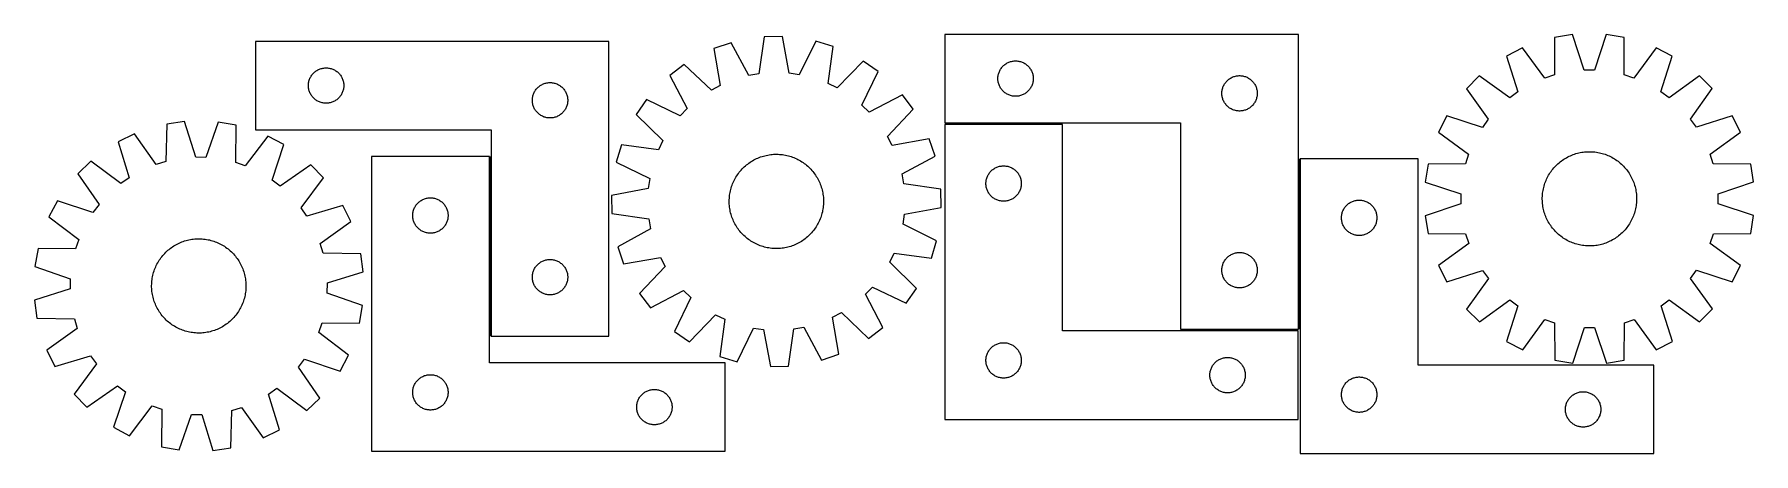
# Model space of a CAD drawing. Header units: millimetres. Extents: x 7 to 1465, y 7 to 362.
import ezdxf

# ---------------------------------------------------------------- set-up
doc = ezdxf.new("R2010")
doc.units = ezdxf.units.MM
doc.layers.add('COMMON', color=5, linetype='CONTINUOUS', true_color=0x0000ff)
doc.layers.add('CUT', color=7, linetype='CONTINUOUS', true_color=0x000000)

msp = doc.modelspace()

# ---------------------------------------------------------------- linework, layer by layer
at = {"layer": 'COMMON'}
for p, q in [((779.318359, 286.336216), (879.165431, 286.336216)), ((393.622035, 106.189245), (393.622035, 258.472686)), ((1080.06836, 112.086217), (1080.06836, 256.529082)), ((979.318359, 111.336216), (1079.165431, 111.336216))]:
    msp.add_line(p, q, dxfattribs=at)
at = {"layer": 'CUT'}
for p, q in [((494.372035, 356.189245), (194.372035, 356.189245)), ((194.372035, 356.189245), (194.372035, 281.189245)), ((494.372035, 106.189245), (494.372035, 356.189245)), ((597.996597, 355.061625), (583.454805, 350.035012)), ((613.097024, 327.11611), (597.996597, 355.061625)), ((626.095925, 360.050973), (621.539317, 328.615133)), ((641.479299, 360.337906), (626.095925, 360.050973)), ((647.20502, 329.093853), (641.479299, 360.337906)), ((669.745141, 356.399888), (655.697341, 327.910696)), ((684.464267, 351.919053), (669.745141, 356.399888)), ((680.254808, 320.434848), (684.464267, 351.919053)), ((1079.318359, 362.086217), (779.318359, 362.086217)), ((779.318359, 362.086217), (779.318359, 287.086217)), ((1079.318359, 112.086217), (1079.318359, 362.086217)), ((1269.508601, 350.638704), (1255.80274, 343.647286)), ((1288.332478, 325.052841), (1269.508601, 350.638704)), ((1296.646603, 359.470162), (1296.485945, 327.706205)), ((1311.842119, 361.884051), (1296.646603, 359.470162)), ((1321.838223, 331.733551), (1311.842119, 361.884051)), ((1340.380963, 361.897162), (1330.412566, 331.73749)), ((1355.57869, 359.497235), (1340.380963, 361.897162)), ((1355.768533, 327.73344), (1355.57869, 359.497235)), ((1382.724796, 350.690717), (1363.924435, 325.087569)), ((1396.437074, 343.711895), (1382.724796, 350.690717)), ((558.272549, 336.60669), (545.995793, 327.332436)), ((581.269549, 314.695214), (558.272549, 336.60669)), ((583.454805, 350.035012), (588.835423, 318.729682)), ((710.129766, 339.43915), (687.96587, 316.685328)), ((722.743833, 330.629163), (710.129766, 339.43915)), ((828.576076, 335.05538), (829.129259, 335.594498)), ((829.129259, 335.594498), (829.709461, 336.104424)), ((829.709461, 336.104424), (830.315145, 336.583806)), ((830.315145, 336.583806), (830.944703, 337.031372)), ((830.944703, 337.031372), (831.596467, 337.445937)), ((831.596467, 337.445937), (832.268708, 337.826399)), ((832.268708, 337.826399), (832.959643, 338.171751)), ((832.959643, 338.171751), (833.667441, 338.481077)), ((833.667441, 338.481077), (834.390223, 338.753556)), ((834.390223, 338.753556), (835.126075, 338.988465)), ((835.126075, 338.988465), (835.873043, 339.185183)), ((835.873043, 339.185183), (836.629148, 339.343186)), ((836.629148, 339.343186), (837.392384, 339.462057)), ((837.392384, 339.462057), (838.160727, 339.54148)), ((838.160727, 339.54148), (838.93214, 339.581244)), ((838.93214, 339.581244), (839.704578, 339.581244)), ((839.704578, 339.581244), (840.475991, 339.54148)), ((840.475991, 339.54148), (841.244334, 339.462057)), ((841.244334, 339.462057), (842.00757, 339.343186)), ((842.00757, 339.343186), (842.763675, 339.185183)), ((842.763675, 339.185183), (843.510644, 338.988465)), ((843.510644, 338.988465), (844.246495, 338.753556)), ((844.246495, 338.753556), (844.969277, 338.481077)), ((844.969277, 338.481077), (845.677075, 338.171751)), ((845.677075, 338.171751), (846.36801, 337.826399)), ((846.36801, 337.826399), (847.040251, 337.445937)), ((847.040251, 337.445937), (847.692015, 337.031372)), ((847.692015, 337.031372), (848.321573, 336.583806)), ((848.321573, 336.583806), (848.927257, 336.104424)), ((848.927257, 336.104424), (849.507459, 335.594498)), ((849.507459, 335.594498), (850.060642, 335.05538)), ((1255.80274, 343.647286), (1265.465547, 313.388322)), ((1386.802073, 313.444065), (1396.437074, 343.711895)), ((239.451537, 320.23156), (239.550717, 320.997603)), ((239.550717, 320.997603), (239.6892, 321.757526)), ((239.6892, 321.757526), (239.866619, 322.509311)), ((239.866619, 322.509311), (240.082505, 323.250967)), ((240.082505, 323.250967), (240.336283, 323.980526)), ((240.336283, 323.980526), (240.627282, 324.696053)), ((240.627282, 324.696053), (240.954729, 325.395651)), ((240.954729, 325.395651), (241.317757, 326.077466)), ((241.317757, 326.077466), (241.715402, 326.739687)), ((241.715402, 326.739687), (242.14661, 327.380561)), ((242.14661, 327.380561), (242.610238, 327.998387)), ((242.610238, 327.998387), (243.105056, 328.591526)), ((243.105056, 328.591526), (243.629753, 329.158407)), ((243.629753, 329.158407), (244.182935, 329.697525)), ((244.182935, 329.697525), (244.763138, 330.207451)), ((244.763138, 330.207451), (245.368821, 330.686833)), ((245.368821, 330.686833), (245.99838, 331.1344)), ((245.99838, 331.1344), (246.650143, 331.548964)), ((246.650143, 331.548964), (247.322384, 331.929427)), ((247.322384, 331.929427), (248.013319, 332.274778)), ((248.013319, 332.274778), (248.721117, 332.584104)), ((248.721117, 332.584104), (249.4439, 332.856583)), ((249.4439, 332.856583), (250.179751, 333.091493)), ((250.179751, 333.091493), (250.926719, 333.28821)), ((250.926719, 333.28821), (251.682824, 333.446214)), ((251.682824, 333.446214), (252.44606, 333.565085)), ((252.44606, 333.565085), (253.214403, 333.644507)), ((253.214403, 333.644507), (253.985817, 333.684272)), ((253.985817, 333.684272), (254.758254, 333.684272)), ((254.758254, 333.684272), (255.529667, 333.644507)), ((255.529667, 333.644507), (256.298011, 333.565085)), ((256.298011, 333.565085), (257.061247, 333.446214)), ((257.061247, 333.446214), (257.817351, 333.28821)), ((257.817351, 333.28821), (258.56432, 333.091493)), ((258.56432, 333.091493), (259.300171, 332.856583)), ((259.300171, 332.856583), (260.022954, 332.584104)), ((260.022954, 332.584104), (260.730751, 332.274778)), ((260.730751, 332.274778), (261.421687, 331.929427)), ((261.421687, 331.929427), (262.093927, 331.548964)), ((262.093927, 331.548964), (262.745691, 331.1344)), ((262.745691, 331.1344), (263.37525, 330.686833)), ((263.37525, 330.686833), (263.980933, 330.207451)), ((263.980933, 330.207451), (264.561135, 329.697525)), ((264.561135, 329.697525), (265.114318, 329.158407)), ((265.114318, 329.158407), (265.639014, 328.591526)), ((265.639014, 328.591526), (266.133832, 327.998387)), ((266.133832, 327.998387), (266.59746, 327.380561)), ((266.59746, 327.380561), (267.028669, 326.739687)), ((267.028669, 326.739687), (267.426314, 326.077466)), ((267.426314, 326.077466), (267.789342, 325.395651)), ((267.789342, 325.395651), (268.116789, 324.696053)), ((268.116789, 324.696053), (268.407788, 323.980526)), ((268.407788, 323.980526), (268.661566, 323.250967)), ((268.661566, 323.250967), (268.877451, 322.509311)), ((268.877451, 322.509311), (269.054871, 321.757526)), ((269.054871, 321.757526), (269.193354, 320.997603)), ((269.193354, 320.997603), (269.292533, 320.23156)), ((440.926719, 320.78821), (441.682824, 320.946214)), ((441.682824, 320.946214), (442.44606, 321.065085)), ((442.44606, 321.065085), (443.214403, 321.144507)), ((443.214403, 321.144507), (443.985817, 321.184272)), ((443.985817, 321.184272), (444.758254, 321.184272)), ((444.758254, 321.184272), (445.529667, 321.144507)), ((445.529667, 321.144507), (446.298011, 321.065085)), ((446.298011, 321.065085), (447.061247, 320.946214)), ((447.061247, 320.946214), (447.817351, 320.78821)), ((545.995793, 327.332436), (560.786943, 299.222)), ((621.539317, 328.615133), (613.097024, 327.11611)), ((655.697341, 327.910696), (647.20502, 329.093853)), ((709.011245, 301.986698), (722.743833, 330.629163)), ((824.318359, 324.586217), (824.338248, 325.358399)), ((824.338248, 323.814036), (824.318359, 324.586217)), ((824.338248, 325.358399), (824.397861, 326.128532)), ((824.397861, 323.043902), (824.338248, 323.814036)), ((824.397861, 326.128532), (824.497041, 326.894576)), ((824.497041, 322.277859), (824.397861, 323.043902)), ((824.497041, 326.894576), (824.635524, 327.654498)), ((824.635524, 321.517936), (824.497041, 322.277859)), ((824.635524, 327.654498), (824.812943, 328.406284)), ((824.812943, 320.76615), (824.635524, 321.517936)), ((824.812943, 328.406284), (825.028828, 329.14794)), ((825.028828, 329.14794), (825.282607, 329.877499)), ((825.282607, 329.877499), (825.573605, 330.593026)), ((825.573605, 330.593026), (825.901053, 331.292624)), ((825.901053, 331.292624), (826.26408, 331.974438)), ((826.26408, 331.974438), (826.661726, 332.63666)), ((826.661726, 332.63666), (827.092934, 333.277534)), ((827.092934, 333.277534), (827.556562, 333.895359)), ((827.556562, 333.895359), (828.05138, 334.488499)), ((828.05138, 334.488499), (828.576076, 335.05538)), ((850.060642, 335.05538), (850.585338, 334.488499)), ((850.585338, 334.488499), (851.080156, 333.895359)), ((851.080156, 333.895359), (851.543784, 333.277534)), ((851.543784, 333.277534), (851.974992, 332.63666)), ((851.974992, 332.63666), (852.372638, 331.974438)), ((852.372638, 331.974438), (852.735665, 331.292624)), ((852.735665, 331.292624), (853.063113, 330.593026)), ((853.063113, 330.593026), (853.354111, 329.877499)), ((853.354111, 329.877499), (853.60789, 329.14794)), ((853.60789, 329.14794), (853.823775, 328.406284)), ((853.823775, 328.406284), (854.001194, 327.654498)), ((854.001194, 321.517936), (853.823775, 320.76615)), ((854.001194, 327.654498), (854.139678, 326.894576)), ((854.139678, 322.277859), (854.001194, 321.517936)), ((854.139678, 326.894576), (854.238857, 326.128532)), ((854.238857, 323.043902), (854.139678, 322.277859)), ((854.238857, 326.128532), (854.29847, 325.358399)), ((854.29847, 323.814036), (854.238857, 323.043902)), ((854.29847, 325.358399), (854.318359, 324.586217)), ((854.318359, 324.586217), (854.29847, 323.814036)), ((1017.092934, 320.777534), (1017.556562, 321.395359)), ((1017.556562, 321.395359), (1018.05138, 321.988499)), ((1018.05138, 321.988499), (1018.576076, 322.55538)), ((1018.576076, 322.55538), (1019.129259, 323.094498)), ((1019.129259, 323.094498), (1019.709461, 323.604424)), ((1019.709461, 323.604424), (1020.315145, 324.083806)), ((1020.315145, 324.083806), (1020.944703, 324.531372)), ((1020.944703, 324.531372), (1021.596467, 324.945937)), ((1021.596467, 324.945937), (1022.268708, 325.326399)), ((1022.268708, 325.326399), (1022.959643, 325.671751)), ((1022.959643, 325.671751), (1023.667441, 325.981077)), ((1023.667441, 325.981077), (1024.390223, 326.253556)), ((1024.390223, 326.253556), (1025.126075, 326.488465)), ((1025.126075, 326.488465), (1025.873043, 326.685183)), ((1025.873043, 326.685183), (1026.629148, 326.843186)), ((1026.629148, 326.843186), (1027.392384, 326.962057)), ((1027.392384, 326.962057), (1028.160727, 327.04148)), ((1028.160727, 327.04148), (1028.93214, 327.081244)), ((1028.93214, 327.081244), (1029.704578, 327.081244)), ((1029.704578, 327.081244), (1030.475991, 327.04148)), ((1030.475991, 327.04148), (1031.244334, 326.962057)), ((1031.244334, 326.962057), (1032.00757, 326.843186)), ((1032.00757, 326.843186), (1032.763675, 326.685183)), ((1032.763675, 326.685183), (1033.510644, 326.488465)), ((1033.510644, 326.488465), (1034.246495, 326.253556)), ((1034.246495, 326.253556), (1034.969277, 325.981077)), ((1034.969277, 325.981077), (1035.677075, 325.671751)), ((1035.677075, 325.671751), (1036.36801, 325.326399)), ((1036.36801, 325.326399), (1037.040251, 324.945937)), ((1037.040251, 324.945937), (1037.692015, 324.531372)), ((1037.692015, 324.531372), (1038.321573, 324.083806)), ((1038.321573, 324.083806), (1038.927257, 323.604424)), ((1038.927257, 323.604424), (1039.507459, 323.094498)), ((1039.507459, 323.094498), (1040.060642, 322.55538)), ((1040.060642, 322.55538), (1040.585338, 321.988499)), ((1040.585338, 321.988499), (1041.080156, 321.395359)), ((1041.080156, 321.395359), (1041.543784, 320.777534)), ((1232.722036, 326.861967), (1221.847455, 315.97739)), ((1258.531074, 308.345263), (1232.722036, 326.861967)), ((1296.485945, 327.706205), (1288.332478, 325.052841)), ((1330.412566, 331.73749), (1321.838223, 331.733551)), ((1363.924435, 325.087569), (1355.768533, 327.73344)), ((1419.533191, 326.94779), (1393.741178, 308.40738)), ((1430.417769, 316.073209), (1419.533191, 326.94779)), ((239.372035, 318.689245), (239.391924, 319.461426)), ((239.391924, 317.917063), (239.372035, 318.689245)), ((239.391924, 319.461426), (239.451537, 320.23156)), ((239.451537, 317.14693), (239.391924, 317.917063)), ((239.550717, 316.380886), (239.451537, 317.14693)), ((239.6892, 315.620964), (239.550717, 316.380886)), ((239.866619, 314.869178), (239.6892, 315.620964)), ((240.082505, 314.127522), (239.866619, 314.869178)), ((240.336283, 313.397963), (240.082505, 314.127522)), ((240.627282, 312.682436), (240.336283, 313.397963)), ((240.954729, 311.982838), (240.627282, 312.682436)), ((241.317757, 311.301024), (240.954729, 311.982838)), ((241.715402, 310.638802), (241.317757, 311.301024)), ((242.14661, 309.997928), (241.715402, 310.638802)), ((242.610238, 309.380102), (242.14661, 309.997928)), ((243.105056, 308.786963), (242.610238, 309.380102)), ((243.629753, 308.220082), (243.105056, 308.786963)), ((244.182935, 307.680964), (243.629753, 308.220082)), ((244.763138, 307.171038), (244.182935, 307.680964)), ((245.368821, 306.691656), (244.763138, 307.171038)), ((245.99838, 306.244089), (245.368821, 306.691656)), ((263.37525, 306.691656), (262.745691, 306.244089)), ((263.980933, 307.171038), (263.37525, 306.691656)), ((264.561135, 307.680964), (263.980933, 307.171038)), ((265.114318, 308.220082), (264.561135, 307.680964)), ((265.639014, 308.786963), (265.114318, 308.220082)), ((266.133832, 309.380102), (265.639014, 308.786963)), ((266.59746, 309.997928), (266.133832, 309.380102)), ((267.028669, 310.638802), (266.59746, 309.997928)), ((267.426314, 311.301024), (267.028669, 310.638802)), ((267.789342, 311.982838), (267.426314, 311.301024)), ((268.116789, 312.682436), (267.789342, 311.982838)), ((268.407788, 313.397963), (268.116789, 312.682436)), ((268.661566, 314.127522), (268.407788, 313.397963)), ((268.877451, 314.869178), (268.661566, 314.127522)), ((269.054871, 315.620964), (268.877451, 314.869178)), ((269.193354, 316.380886), (269.054871, 315.620964)), ((269.292533, 317.14693), (269.193354, 316.380886)), ((269.292533, 320.23156), (269.352147, 319.461426)), ((269.352147, 317.917063), (269.292533, 317.14693)), ((269.352147, 319.461426), (269.372035, 318.689245)), ((269.372035, 318.689245), (269.352147, 317.917063)), ((429.372035, 306.189245), (429.391924, 306.961426)), ((429.391924, 306.961426), (429.451537, 307.73156)), ((429.451537, 307.73156), (429.550717, 308.497603)), ((429.550717, 308.497603), (429.6892, 309.257526)), ((429.6892, 309.257526), (429.866619, 310.009311)), ((429.866619, 310.009311), (430.082505, 310.750967)), ((430.082505, 310.750967), (430.336283, 311.480526)), ((430.336283, 311.480526), (430.627282, 312.196053)), ((430.627282, 312.196053), (430.954729, 312.895651)), ((430.954729, 312.895651), (431.317757, 313.577466)), ((431.317757, 313.577466), (431.715402, 314.239687)), ((431.715402, 314.239687), (432.14661, 314.880561)), ((432.14661, 314.880561), (432.610238, 315.498387)), ((432.610238, 315.498387), (433.105056, 316.091526)), ((433.105056, 316.091526), (433.629753, 316.658407)), ((433.629753, 316.658407), (434.182935, 317.197525)), ((434.182935, 317.197525), (434.763138, 317.707451)), ((434.763138, 317.707451), (435.368821, 318.186833)), ((435.368821, 318.186833), (435.99838, 318.6344)), ((435.99838, 318.6344), (436.650143, 319.048964)), ((436.650143, 319.048964), (437.322384, 319.429427)), ((437.322384, 319.429427), (438.013319, 319.774778)), ((438.013319, 319.774778), (438.721117, 320.084104)), ((438.721117, 320.084104), (439.4439, 320.356583)), ((439.4439, 320.356583), (440.179751, 320.591493)), ((440.179751, 320.591493), (440.926719, 320.78821)), ((447.817351, 320.78821), (448.56432, 320.591493)), ((448.56432, 320.591493), (449.300171, 320.356583)), ((449.300171, 320.356583), (450.022954, 320.084104)), ((450.022954, 320.084104), (450.730751, 319.774778)), ((450.730751, 319.774778), (451.421687, 319.429427)), ((451.421687, 319.429427), (452.093927, 319.048964)), ((452.093927, 319.048964), (452.745691, 318.6344)), ((452.745691, 318.6344), (453.37525, 318.186833)), ((453.37525, 318.186833), (453.980933, 317.707451)), ((453.980933, 317.707451), (454.561135, 317.197525)), ((454.561135, 317.197525), (455.114318, 316.658407)), ((455.114318, 316.658407), (455.639014, 316.091526)), ((455.639014, 316.091526), (456.133832, 315.498387)), ((456.133832, 315.498387), (456.59746, 314.880561)), ((456.59746, 314.880561), (457.028669, 314.239687)), ((457.028669, 314.239687), (457.426314, 313.577466)), ((457.426314, 313.577466), (457.789342, 312.895651)), ((457.789342, 312.895651), (458.116789, 312.196053)), ((458.116789, 312.196053), (458.407788, 311.480526)), ((458.407788, 311.480526), (458.661566, 310.750967)), ((458.661566, 310.750967), (458.877451, 310.009311)), ((458.877451, 310.009311), (459.054871, 309.257526)), ((459.054871, 309.257526), (459.193354, 308.497603)), ((459.193354, 308.497603), (459.292533, 307.73156)), ((459.292533, 307.73156), (459.352147, 306.961426)), ((459.352147, 306.961426), (459.372035, 306.189245)), ((526.195624, 306.779598), (517.385637, 294.165531)), ((554.838089, 293.04701), (526.195624, 306.779598)), ((588.835423, 318.729682), (581.269549, 314.695214)), ((687.96587, 316.685328), (680.254808, 320.434848)), ((743.296671, 310.828994), (715.186235, 296.037844)), ((752.570925, 298.552238), (743.296671, 310.828994)), ((825.028828, 320.024495), (824.812943, 320.76615)), ((825.282607, 319.294936), (825.028828, 320.024495)), ((825.573605, 318.579409), (825.282607, 319.294936)), ((825.901053, 317.87981), (825.573605, 318.579409)), ((826.26408, 317.197996), (825.901053, 317.87981)), ((826.661726, 316.535774), (826.26408, 317.197996)), ((827.092934, 315.894901), (826.661726, 316.535774)), ((827.556562, 315.277075), (827.092934, 315.894901)), ((828.05138, 314.683935), (827.556562, 315.277075)), ((828.576076, 314.117055), (828.05138, 314.683935)), ((829.129259, 313.577937), (828.576076, 314.117055)), ((829.709461, 313.068011), (829.129259, 313.577937)), ((830.315145, 312.588629), (829.709461, 313.068011)), ((830.944703, 312.141062), (830.315145, 312.588629)), ((831.596467, 311.726498), (830.944703, 312.141062)), ((832.268708, 311.346035), (831.596467, 311.726498)), ((832.959643, 311.000683), (832.268708, 311.346035)), ((833.667441, 310.691358), (832.959643, 311.000683)), ((834.390223, 310.418879), (833.667441, 310.691358)), ((835.126075, 310.183969), (834.390223, 310.418879)), ((835.873043, 309.987252), (835.126075, 310.183969)), ((836.629148, 309.829248), (835.873043, 309.987252)), ((837.392384, 309.710377), (836.629148, 309.829248)), ((838.160727, 309.630954), (837.392384, 309.710377)), ((838.93214, 309.59119), (838.160727, 309.630954)), ((839.704578, 309.59119), (838.93214, 309.59119)), ((840.475991, 309.630954), (839.704578, 309.59119)), ((841.244334, 309.710377), (840.475991, 309.630954)), ((842.00757, 309.829248), (841.244334, 309.710377)), ((842.763675, 309.987252), (842.00757, 309.829248)), ((843.510644, 310.183969), (842.763675, 309.987252)), ((844.246495, 310.418879), (843.510644, 310.183969)), ((844.969277, 310.691358), (844.246495, 310.418879)), ((845.677075, 311.000683), (844.969277, 310.691358)), ((846.36801, 311.346035), (845.677075, 311.000683)), ((847.040251, 311.726498), (846.36801, 311.346035)), ((847.692015, 312.141062), (847.040251, 311.726498)), ((848.321573, 312.588629), (847.692015, 312.141062)), ((848.927257, 313.068011), (848.321573, 312.588629)), ((849.507459, 313.577937), (848.927257, 313.068011)), ((850.060642, 314.117055), (849.507459, 313.577937)), ((850.585338, 314.683935), (850.060642, 314.117055)), ((851.080156, 315.277075), (850.585338, 314.683935)), ((851.543784, 315.894901), (851.080156, 315.277075)), ((851.974992, 316.535774), (851.543784, 315.894901)), ((852.372638, 317.197996), (851.974992, 316.535774)), ((852.735665, 317.87981), (852.372638, 317.197996)), ((853.063113, 318.579409), (852.735665, 317.87981)), ((853.354111, 319.294936), (853.063113, 318.579409)), ((853.60789, 320.024495), (853.354111, 319.294936)), ((853.823775, 320.76615), (853.60789, 320.024495)), ((1014.318359, 312.086217), (1014.338248, 312.858399)), ((1014.338248, 311.314036), (1014.318359, 312.086217)), ((1014.338248, 312.858399), (1014.397861, 313.628532)), ((1014.397861, 310.543902), (1014.338248, 311.314036)), ((1014.397861, 313.628532), (1014.497041, 314.394576)), ((1014.497041, 309.777859), (1014.397861, 310.543902)), ((1014.497041, 314.394576), (1014.635524, 315.154498)), ((1014.635524, 309.017936), (1014.497041, 309.777859)), ((1014.635524, 315.154498), (1014.812943, 315.906284)), ((1014.812943, 308.26615), (1014.635524, 309.017936)), ((1014.812943, 315.906284), (1015.028828, 316.64794)), ((1015.028828, 307.524495), (1014.812943, 308.26615)), ((1015.028828, 316.64794), (1015.282607, 317.377499)), ((1015.282607, 306.794936), (1015.028828, 307.524495)), ((1015.282607, 317.377499), (1015.573605, 318.093026)), ((1015.573605, 306.079409), (1015.282607, 306.794936)), ((1015.573605, 318.093026), (1015.901053, 318.792624)), ((1015.901053, 318.792624), (1016.26408, 319.474438)), ((1016.26408, 319.474438), (1016.661726, 320.13666)), ((1016.661726, 320.13666), (1017.092934, 320.777534)), ((1041.543784, 320.777534), (1041.974992, 320.13666)), ((1041.974992, 320.13666), (1042.372638, 319.474438)), ((1042.372638, 319.474438), (1042.735665, 318.792624)), ((1042.735665, 318.792624), (1043.063113, 318.093026)), ((1043.063113, 318.093026), (1043.354111, 317.377499)), ((1043.354111, 306.794936), (1043.063113, 306.079409)), ((1043.354111, 317.377499), (1043.60789, 316.64794)), ((1043.60789, 307.524495), (1043.354111, 306.794936)), ((1043.60789, 316.64794), (1043.823775, 315.906284)), ((1043.823775, 308.26615), (1043.60789, 307.524495)), ((1043.823775, 315.906284), (1044.001194, 315.154498)), ((1044.001194, 309.017936), (1043.823775, 308.26615)), ((1044.001194, 315.154498), (1044.139678, 314.394576)), ((1044.139678, 309.777859), (1044.001194, 309.017936)), ((1044.139678, 314.394576), (1044.238857, 313.628532)), ((1044.238857, 310.543902), (1044.139678, 309.777859)), ((1044.238857, 313.628532), (1044.29847, 312.858399)), ((1044.29847, 311.314036), (1044.238857, 310.543902)), ((1044.29847, 312.858399), (1044.318359, 312.086217)), ((1044.318359, 312.086217), (1044.29847, 311.314036)), ((1221.847455, 315.97739), (1240.387865, 290.185377)), ((1265.465547, 313.388322), (1258.531074, 308.345263)), ((1393.741178, 308.40738), (1386.802073, 313.444065)), ((1411.901065, 290.264171), (1430.417769, 316.073209)), ((246.650143, 305.829525), (245.99838, 306.244089)), ((247.322384, 305.449063), (246.650143, 305.829525)), ((248.013319, 305.103711), (247.322384, 305.449063)), ((248.721117, 304.794385), (248.013319, 305.103711)), ((249.4439, 304.521906), (248.721117, 304.794385)), ((250.179751, 304.286996), (249.4439, 304.521906)), ((250.926719, 304.090279), (250.179751, 304.286996)), ((251.682824, 303.932275), (250.926719, 304.090279)), ((252.44606, 303.813404), (251.682824, 303.932275)), ((253.214403, 303.733982), (252.44606, 303.813404)), ((253.985817, 303.694218), (253.214403, 303.733982)), ((254.758254, 303.694218), (253.985817, 303.694218)), ((255.529667, 303.733982), (254.758254, 303.694218)), ((256.298011, 303.813404), (255.529667, 303.733982)), ((257.061247, 303.932275), (256.298011, 303.813404)), ((257.817351, 304.090279), (257.061247, 303.932275)), ((258.56432, 304.286996), (257.817351, 304.090279)), ((259.300171, 304.521906), (258.56432, 304.286996)), ((260.022954, 304.794385), (259.300171, 304.521906)), ((260.730751, 305.103711), (260.022954, 304.794385)), ((261.421687, 305.449063), (260.730751, 305.103711)), ((262.093927, 305.829525), (261.421687, 305.449063)), ((262.745691, 306.244089), (262.093927, 305.829525)), ((429.391924, 305.417063), (429.372035, 306.189245)), ((429.451537, 304.64693), (429.391924, 305.417063)), ((429.550717, 303.880886), (429.451537, 304.64693)), ((429.6892, 303.120964), (429.550717, 303.880886)), ((429.866619, 302.369178), (429.6892, 303.120964)), ((430.082505, 301.627522), (429.866619, 302.369178)), ((430.336283, 300.897963), (430.082505, 301.627522)), ((430.627282, 300.182436), (430.336283, 300.897963)), ((430.954729, 299.482838), (430.627282, 300.182436)), ((431.317757, 298.801024), (430.954729, 299.482838)), ((431.715402, 298.138802), (431.317757, 298.801024)), ((432.14661, 297.497928), (431.715402, 298.138802)), ((432.610238, 296.880102), (432.14661, 297.497928)), ((433.105056, 296.286963), (432.610238, 296.880102)), ((433.629753, 295.720082), (433.105056, 296.286963)), ((434.182935, 295.180964), (433.629753, 295.720082)), ((434.763138, 294.671038), (434.182935, 295.180964)), ((435.368821, 294.191656), (434.763138, 294.671038)), ((435.99838, 293.744089), (435.368821, 294.191656)), ((436.650143, 293.329525), (435.99838, 293.744089)), ((437.322384, 292.949063), (436.650143, 293.329525)), ((438.013319, 292.603711), (437.322384, 292.949063)), ((438.721117, 292.294385), (438.013319, 292.603711)), ((439.4439, 292.021906), (438.721117, 292.294385)), ((440.179751, 291.786996), (439.4439, 292.021906)), ((440.926719, 291.590279), (440.179751, 291.786996)), ((448.56432, 291.786996), (447.817351, 291.590279)), ((449.300171, 292.021906), (448.56432, 291.786996)), ((450.022954, 292.294385), (449.300171, 292.021906)), ((450.730751, 292.603711), (450.022954, 292.294385)), ((451.421687, 292.949063), (450.730751, 292.603711)), ((452.093927, 293.329525), (451.421687, 292.949063)), ((452.745691, 293.744089), (452.093927, 293.329525)), ((453.37525, 294.191656), (452.745691, 293.744089)), ((453.980933, 294.671038), (453.37525, 294.191656)), ((454.561135, 295.180964), (453.980933, 294.671038)), ((455.114318, 295.720082), (454.561135, 295.180964)), ((455.639014, 296.286963), (455.114318, 295.720082)), ((456.133832, 296.880102), (455.639014, 296.286963)), ((456.59746, 297.497928), (456.133832, 296.880102)), ((457.028669, 298.138802), (456.59746, 297.497928)), ((457.426314, 298.801024), (457.028669, 298.138802)), ((457.789342, 299.482838), (457.426314, 298.801024)), ((458.116789, 300.182436), (457.789342, 299.482838)), ((458.407788, 300.897963), (458.116789, 300.182436)), ((458.661566, 301.627522), (458.407788, 300.897963)), ((458.877451, 302.369178), (458.661566, 301.627522)), ((459.054871, 303.120964), (458.877451, 302.369178)), ((459.193354, 303.880886), (459.054871, 303.120964)), ((459.292533, 304.64693), (459.193354, 303.880886)), ((459.352147, 305.417063), (459.292533, 304.64693)), ((459.372035, 306.189245), (459.352147, 305.417063)), ((517.385637, 294.165531), (540.139459, 272.001635)), ((560.786943, 299.222), (554.838089, 293.04701)), ((715.186235, 296.037844), (709.011245, 301.986698)), ((730.659449, 275.555238), (752.570925, 298.552238)), ((1015.901053, 305.37981), (1015.573605, 306.079409)), ((1016.26408, 304.697996), (1015.901053, 305.37981)), ((1016.661726, 304.035774), (1016.26408, 304.697996)), ((1017.092934, 303.394901), (1016.661726, 304.035774)), ((1017.556562, 302.777075), (1017.092934, 303.394901)), ((1018.05138, 302.183935), (1017.556562, 302.777075)), ((1018.576076, 301.617055), (1018.05138, 302.183935)), ((1019.129259, 301.077937), (1018.576076, 301.617055)), ((1019.709461, 300.568011), (1019.129259, 301.077937)), ((1020.315145, 300.088629), (1019.709461, 300.568011)), ((1020.944703, 299.641062), (1020.315145, 300.088629)), ((1021.596467, 299.226498), (1020.944703, 299.641062)), ((1022.268708, 298.846035), (1021.596467, 299.226498)), ((1022.959643, 298.500683), (1022.268708, 298.846035)), ((1023.667441, 298.191358), (1022.959643, 298.500683)), ((1024.390223, 297.918879), (1023.667441, 298.191358)), ((1025.126075, 297.683969), (1024.390223, 297.918879)), ((1025.873043, 297.487252), (1025.126075, 297.683969)), ((1026.629148, 297.329248), (1025.873043, 297.487252)), ((1027.392384, 297.210377), (1026.629148, 297.329248)), ((1028.160727, 297.130954), (1027.392384, 297.210377)), ((1028.93214, 297.09119), (1028.160727, 297.130954)), ((1029.704578, 297.09119), (1028.93214, 297.09119)), ((1030.475991, 297.130954), (1029.704578, 297.09119)), ((1031.244334, 297.210377), (1030.475991, 297.130954)), ((1032.00757, 297.329248), (1031.244334, 297.210377)), ((1032.763675, 297.487252), (1032.00757, 297.329248)), ((1033.510644, 297.683969), (1032.763675, 297.487252)), ((1034.246495, 297.918879), (1033.510644, 297.683969)), ((1034.969277, 298.191358), (1034.246495, 297.918879)), ((1035.677075, 298.500683), (1034.969277, 298.191358)), ((1036.36801, 298.846035), (1035.677075, 298.500683)), ((1037.040251, 299.226498), (1036.36801, 298.846035)), ((1037.692015, 299.641062), (1037.040251, 299.226498)), ((1038.321573, 300.088629), (1037.692015, 299.641062)), ((1038.927257, 300.568011), (1038.321573, 300.088629)), ((1039.507459, 301.077937), (1038.927257, 300.568011)), ((1040.060642, 301.617055), (1039.507459, 301.077937)), ((1040.585338, 302.183935), (1040.060642, 301.617055)), ((1041.080156, 302.777075), (1040.585338, 302.183935)), ((1041.543784, 303.394901), (1041.080156, 302.777075)), ((1041.974992, 304.035774), (1041.543784, 303.394901)), ((1042.372638, 304.697996), (1041.974992, 304.035774)), ((1042.735665, 305.37981), (1042.372638, 304.697996)), ((1043.063113, 306.079409), (1042.735665, 305.37981)), ((1205.08335, 292.881273), (1198.104528, 279.168994)), ((1235.35118, 283.246272), (1205.08335, 292.881273)), ((1447.203088, 292.992505), (1416.944124, 283.329697)), ((1454.194506, 279.286644), (1447.203088, 292.992505)), ((91.871629, 277.698434), (78.050525, 270.937693)), ((110.264072, 251.800697), (91.871629, 277.698434)), ((119.153826, 286.073848), (118.460862, 254.317045)), ((134.387661, 288.232739), (119.153826, 286.073848)), ((143.877073, 257.91895), (134.387661, 288.232739)), ((162.922717, 287.767569), (152.450277, 257.779192)), ((178.07809, 285.113282), (162.922717, 287.767569)), ((177.73558, 253.350766), (178.07809, 285.113282)), ((194.372035, 281.189245), (394.372035, 281.189245)), ((394.372035, 281.189245), (394.372035, 106.189245)), ((441.682824, 291.432275), (440.926719, 291.590279)), ((442.44606, 291.313404), (441.682824, 291.432275)), ((443.214403, 291.233982), (442.44606, 291.313404)), ((443.985817, 291.194218), (443.214403, 291.233982)), ((444.758254, 291.194218), (443.985817, 291.194218)), ((445.529667, 291.233982), (444.758254, 291.194218)), ((446.298011, 291.313404), (445.529667, 291.233982)), ((447.061247, 291.432275), (446.298011, 291.313404)), ((447.817351, 291.590279), (447.061247, 291.432275)), ((879.165431, 285.586216), (779.165431, 285.586216)), ((779.165431, 285.586216), (779.165431, 35.586216)), ((779.318359, 287.086217), (979.318359, 287.086217)), ((879.165431, 110.586216), (879.165431, 285.586216)), ((979.318359, 287.086217), (979.318359, 112.086217)), ((1198.104528, 279.168994), (1223.707676, 260.368634)), ((1240.387865, 290.185377), (1235.35118, 283.246272)), ((1416.944124, 283.329697), (1411.901065, 290.264171)), ((1428.608642, 260.462767), (1454.194506, 279.286644)), ((78.050525, 270.937693), (87.204868, 240.521041)), ((205.072795, 275.853062), (185.845995, 250.568582)), ((218.666191, 268.645417), (205.072795, 275.853062)), ((208.525288, 238.54331), (218.666191, 268.645417)), ((504.905734, 268.500032), (500.424899, 253.780907)), ((536.38994, 264.290573), (504.905734, 268.500032)), ((540.139459, 272.001635), (536.38994, 264.290573)), ((734.693917, 267.989365), (730.659449, 275.555238)), ((765.999247, 273.369982), (734.693917, 267.989365)), ((771.02586, 258.828191), (765.999247, 273.369982)), ((1323.332114, 262.518531), (1324.586768, 262.588157)), ((1324.586768, 262.588157), (1325.842991, 262.618339)), ((1325.842991, 262.618339), (1327.099542, 262.609048)), ((1327.099542, 262.609048), (1328.355181, 262.560291)), ((1328.355181, 262.560291), (1329.60867, 262.472118)), ((54.691759, 254.541538), (43.636292, 243.840735)), ((80.186853, 235.594904), (54.691759, 254.541538)), ((118.460862, 254.317045), (110.264072, 251.800697)), ((152.450277, 257.779192), (143.877073, 257.91895)), ((185.845995, 250.568582), (177.73558, 253.350766)), ((241.478117, 251.496601), (215.379009, 233.391041)), ((252.17892, 240.441134), (241.478117, 251.496601)), ((392.872034, 258.472686), (292.872034, 258.472686)), ((292.872034, 258.472686), (292.872034, 8.472686)), ((392.872034, 83.472686), (392.872034, 258.472686)), ((500.424899, 253.780907), (528.914091, 239.733106)), ((606.520364, 247.029812), (607.370616, 247.955057)), ((607.370616, 247.955057), (608.249512, 248.853137)), ((608.249512, 248.853137), (609.156184, 249.723168)), ((609.156184, 249.723168), (610.089736, 250.56429)), ((610.089736, 250.56429), (611.049248, 251.375674)), ((611.049248, 251.375674), (612.033773, 252.156518)), ((612.033773, 252.156518), (613.042339, 252.906053)), ((613.042339, 252.906053), (614.073951, 253.623537)), ((614.073951, 253.623537), (615.12759, 254.308264)), ((615.12759, 254.308264), (616.202217, 254.959558)), ((616.202217, 254.959558), (617.296772, 255.576775)), ((617.296772, 255.576775), (618.410174, 256.159306)), ((618.410174, 256.159306), (619.541324, 256.706578)), ((619.541324, 256.706578), (620.689106, 257.218049)), ((620.689106, 257.218049), (621.852388, 257.693215)), ((621.852388, 257.693215), (623.03002, 258.131608)), ((623.03002, 258.131608), (624.220842, 258.532793)), ((624.220842, 258.532793), (625.423678, 258.896376)), ((625.423678, 258.896376), (626.637341, 259.221997)), ((626.637341, 259.221997), (627.860633, 259.509336)), ((627.860633, 259.509336), (629.092347, 259.758109)), ((629.092347, 259.758109), (630.331267, 259.968069)), ((630.331267, 259.968069), (631.576171, 260.139011)), ((631.576171, 260.139011), (632.82583, 260.270765)), ((632.82583, 260.270765), (634.079011, 260.363201)), ((634.079011, 260.363201), (635.334477, 260.416228)), ((635.334477, 260.416228), (636.590989, 260.429794)), ((636.590989, 260.429794), (637.847308, 260.403885)), ((637.847308, 260.403885), (639.102192, 260.338527)), ((639.102192, 260.338527), (640.354405, 260.233784)), ((640.354405, 260.233784), (641.602709, 260.08976)), ((641.602709, 260.08976), (642.845874, 259.906597)), ((642.845874, 259.906597), (644.082671, 259.684476)), ((644.082671, 259.684476), (645.311882, 259.423615)), ((645.311882, 259.423615), (646.532292, 259.124273)), ((646.532292, 259.124273), (647.742698, 258.786744)), ((647.742698, 258.786744), (648.941904, 258.411363)), ((648.941904, 258.411363), (650.128727, 257.998498)), ((650.128727, 257.998498), (651.301997, 257.548558)), ((651.301997, 257.548558), (652.460554, 257.061987)), ((652.460554, 257.061987), (653.603256, 256.539265)), ((653.603256, 256.539265), (654.728975, 255.980908)), ((654.728975, 255.980908), (655.836601, 255.387466)), ((655.836601, 255.387466), (656.925039, 254.759526)), ((656.925039, 254.759526), (657.993216, 254.097707)), ((657.993216, 254.097707), (659.040078, 253.402663)), ((659.040078, 253.402663), (660.064592, 252.675078)), ((660.064592, 252.675078), (661.065746, 251.915672)), ((661.065746, 251.915672), (662.042552, 251.125194)), ((662.042552, 251.125194), (662.994047, 250.304424)), ((662.994047, 250.304424), (663.919292, 249.454171)), ((663.919292, 249.454171), (664.817372, 248.575275)), ((664.817372, 248.575275), (665.687403, 247.668604)), ((743.080345, 243.727763), (771.02586, 258.828191)), ((820.162217, 247.583805), (820.791776, 248.031371)), ((820.791776, 248.031371), (821.443539, 248.445936)), ((821.443539, 248.445936), (822.11578, 248.826398)), ((822.11578, 248.826398), (822.806715, 249.17175)), ((822.806715, 249.17175), (823.514513, 249.481076)), ((823.514513, 249.481076), (824.237296, 249.753555)), ((824.237296, 249.753555), (824.973147, 249.988464)), ((824.973147, 249.988464), (825.720115, 250.185182)), ((825.720115, 250.185182), (826.47622, 250.343185)), ((826.47622, 250.343185), (827.239456, 250.462056)), ((827.239456, 250.462056), (828.007799, 250.541479)), ((828.007799, 250.541479), (828.779213, 250.581243)), ((828.779213, 250.581243), (829.55165, 250.581243)), ((829.55165, 250.581243), (830.323063, 250.541479)), ((830.323063, 250.541479), (831.091407, 250.462056)), ((831.091407, 250.462056), (831.854643, 250.343185)), ((831.854643, 250.343185), (832.610747, 250.185182)), ((832.610747, 250.185182), (833.357716, 249.988464)), ((833.357716, 249.988464), (834.093567, 249.753555)), ((834.093567, 249.753555), (834.81635, 249.481076)), ((834.81635, 249.481076), (835.524147, 249.17175)), ((835.524147, 249.17175), (836.215082, 248.826398)), ((836.215082, 248.826398), (836.887323, 248.445936)), ((836.887323, 248.445936), (837.539087, 248.031371)), ((837.539087, 248.031371), (838.168646, 247.583805)), ((1180.81836, 256.529082), (1080.81836, 256.529082)), ((1080.81836, 256.529082), (1080.81836, 6.529082)), ((1180.81836, 81.529082), (1180.81836, 256.529082)), ((1189.298009, 252.022889), (1186.898082, 236.825162)), ((1221.061805, 252.212732), (1189.298009, 252.022889)), ((1223.707676, 260.368634), (1221.061805, 252.212732)), ((1295.144095, 247.85958), (1295.95221, 248.821846)), ((1295.95221, 248.821846), (1296.790152, 249.758254)), ((1296.790152, 249.758254), (1297.657094, 250.66788)), ((1297.657094, 250.66788), (1298.55218, 251.549825)), ((1298.55218, 251.549825), (1299.474527, 252.40322)), ((1299.474527, 252.40322), (1300.423224, 253.227223)), ((1300.423224, 253.227223), (1301.397336, 254.021019)), ((1301.397336, 254.021019), (1302.395902, 254.783826)), ((1302.395902, 254.783826), (1303.417934, 255.514891)), ((1303.417934, 255.514891), (1304.462426, 256.213492)), ((1304.462426, 256.213492), (1305.528346, 256.878941)), ((1305.528346, 256.878941), (1306.614642, 257.510579)), ((1306.614642, 257.510579), (1307.720243, 258.107785)), ((1307.720243, 258.107785), (1308.844056, 258.669968)), ((1308.844056, 258.669968), (1309.984974, 259.196574)), ((1309.984974, 259.196574), (1311.14187, 259.687083)), ((1311.14187, 259.687083), (1312.313602, 260.141011)), ((1312.313602, 260.141011), (1313.499014, 260.55791)), ((1313.499014, 260.55791), (1314.696936, 260.937368)), ((1314.696936, 260.937368), (1315.906187, 261.279012)), ((1315.906187, 261.279012), (1317.125572, 261.582504)), ((1317.125572, 261.582504), (1318.353888, 261.847544)), ((1318.353888, 261.847544), (1319.589923, 262.073871)), ((1319.589923, 262.073871), (1320.832457, 262.261261)), ((1320.832457, 262.261261), (1322.080265, 262.40953)), ((1322.080265, 262.40953), (1323.332114, 262.518531)), ((1329.60867, 262.472118), (1330.85877, 262.344616)), ((1330.85877, 262.344616), (1332.104248, 262.177909)), ((1332.104248, 262.177909), (1333.343875, 261.972164)), ((1333.343875, 261.972164), (1334.576428, 261.727583)), ((1334.576428, 261.727583), (1335.80069, 261.444407)), ((1335.80069, 261.444407), (1337.015454, 261.122915)), ((1337.015454, 261.122915), (1338.219519, 260.763426)), ((1338.219519, 260.763426), (1339.411699, 260.366293)), ((1339.411699, 260.366293), (1340.590816, 259.931909)), ((1340.590816, 259.931909), (1341.755707, 259.460702)), ((1341.755707, 259.460702), (1342.905222, 258.953138)), ((1342.905222, 258.953138), (1344.038228, 258.409717)), ((1344.038228, 258.409717), (1345.153604, 257.830976)), ((1345.153604, 257.830976), (1346.250252, 257.217485)), ((1346.250252, 257.217485), (1347.327088, 256.569851)), ((1347.327088, 256.569851), (1348.383051, 255.888712)), ((1348.383051, 255.888712), (1349.417097, 255.17474)), ((1349.417097, 255.17474), (1350.428206, 254.428641)), ((1350.428206, 254.428641), (1351.415381, 253.65115)), ((1351.415381, 253.65115), (1352.377648, 252.843035)), ((1352.377648, 252.843035), (1353.314056, 252.005093)), ((1353.314056, 252.005093), (1354.223681, 251.138151)), ((1354.223681, 251.138151), (1355.105627, 250.243065)), ((1355.105627, 250.243065), (1355.959022, 249.320718)), ((1355.959022, 249.320718), (1356.783024, 248.37202)), ((1356.783024, 248.37202), (1357.57682, 247.397908)), ((1431.262006, 252.309299), (1428.608642, 260.462767)), ((1463.025963, 252.148641), (1431.262006, 252.309299)), ((1465.439853, 236.953126), (1463.025963, 252.148641)), ((43.636292, 243.840735), (61.741852, 217.741628)), ((87.204868, 240.521041), (80.186853, 235.594904)), ((215.379009, 233.391041), (208.525288, 238.54331)), ((233.232285, 214.94604), (252.17892, 240.441134)), ((528.914091, 239.733106), (527.730934, 231.240785)), ((598.413425, 232.977669), (598.826289, 234.164492)), ((598.826289, 234.164492), (599.276229, 235.337762)), ((599.276229, 235.337762), (599.7628, 236.496319)), ((599.7628, 236.496319), (600.285522, 237.639021)), ((600.285522, 237.639021), (600.843879, 238.764741)), ((600.843879, 238.764741), (601.437321, 239.872366)), ((601.437321, 239.872366), (602.065261, 240.960804)), ((602.065261, 240.960804), (602.72708, 242.028982)), ((602.72708, 242.028982), (603.422124, 243.075843)), ((603.422124, 243.075843), (604.149709, 244.100357)), ((604.149709, 244.100357), (604.909115, 245.101511)), ((604.909115, 245.101511), (605.699593, 246.078317)), ((605.699593, 246.078317), (606.520364, 247.029812)), ((665.687403, 247.668604), (666.528525, 246.735051)), ((666.528525, 246.735051), (667.339909, 245.775539)), ((667.339909, 245.775539), (668.120753, 244.791014)), ((668.120753, 244.791014), (668.870288, 243.782448)), ((668.870288, 243.782448), (669.587772, 242.750837)), ((669.587772, 242.750837), (670.272499, 241.697197)), ((670.272499, 241.697197), (670.923792, 240.62257)), ((670.923792, 240.62257), (671.54101, 239.528015)), ((671.54101, 239.528015), (672.123541, 238.414614)), ((672.123541, 238.414614), (672.670813, 237.283463)), ((672.670813, 237.283463), (673.182284, 236.135681)), ((673.182284, 236.135681), (673.65745, 234.9724)), ((673.65745, 234.9724), (674.095842, 233.794767)), ((674.095842, 233.794767), (674.497028, 232.603945)), ((744.579368, 235.28547), (743.080345, 243.727763)), ((776.015208, 230.728863), (744.579368, 235.28547)), ((814.165431, 235.586216), (814.18532, 236.358398)), ((814.18532, 234.814035), (814.165431, 235.586216)), ((814.18532, 236.358398), (814.244933, 237.128531)), ((814.244933, 234.043901), (814.18532, 234.814035)), ((814.244933, 237.128531), (814.344113, 237.894575)), ((814.344113, 233.277858), (814.244933, 234.043901)), ((814.344113, 237.894575), (814.482596, 238.654497)), ((814.482596, 238.654497), (814.660015, 239.406283)), ((814.660015, 239.406283), (814.875901, 240.147939)), ((814.875901, 240.147939), (815.129679, 240.877498)), ((815.129679, 240.877498), (815.420678, 241.593025)), ((815.420678, 241.593025), (815.748125, 242.292623)), ((815.748125, 242.292623), (816.111153, 242.974437)), ((816.111153, 242.974437), (816.508798, 243.636659)), ((816.508798, 243.636659), (816.940006, 244.277533)), ((816.940006, 244.277533), (817.403634, 244.895358)), ((817.403634, 244.895358), (817.898452, 245.488498)), ((817.898452, 245.488498), (818.423149, 246.055379)), ((818.423149, 246.055379), (818.976331, 246.594497)), ((818.976331, 246.594497), (819.556534, 247.104423)), ((819.556534, 247.104423), (820.162217, 247.583805)), ((838.168646, 247.583805), (838.774329, 247.104423)), ((838.774329, 247.104423), (839.354531, 246.594497)), ((839.354531, 246.594497), (839.907714, 246.055379)), ((839.907714, 246.055379), (840.43241, 245.488498)), ((840.43241, 245.488498), (840.927228, 244.895358)), ((840.927228, 244.895358), (841.390856, 244.277533)), ((841.390856, 244.277533), (841.822065, 243.636659)), ((841.822065, 243.636659), (842.21971, 242.974437)), ((842.21971, 242.974437), (842.582738, 242.292623)), ((842.582738, 242.292623), (842.910185, 241.593025)), ((842.910185, 241.593025), (843.201184, 240.877498)), ((843.201184, 240.877498), (843.454962, 240.147939)), ((843.454962, 240.147939), (843.670847, 239.406283)), ((843.670847, 239.406283), (843.848267, 238.654497)), ((843.848267, 238.654497), (843.98675, 237.894575)), ((843.98675, 237.894575), (844.085929, 237.128531)), ((844.085929, 234.043901), (843.98675, 233.277858)), ((844.085929, 237.128531), (844.145543, 236.358398)), ((844.145543, 234.814035), (844.085929, 234.043901)), ((844.145543, 236.358398), (844.165431, 235.586216)), ((844.165431, 235.586216), (844.145543, 234.814035)), ((1186.898082, 236.825162), (1217.057754, 226.856764)), ((1287.350838, 232.244889), (1287.67233, 233.459652)), ((1287.67233, 233.459652), (1288.031819, 234.663718)), ((1288.031819, 234.663718), (1288.428952, 235.855898)), ((1288.428952, 235.855898), (1288.863336, 237.035015)), ((1288.863336, 237.035015), (1289.334542, 238.199906)), ((1289.334542, 238.199906), (1289.842107, 239.349421)), ((1289.842107, 239.349421), (1290.385527, 240.482426)), ((1290.385527, 240.482426), (1290.964269, 241.597803)), ((1290.964269, 241.597803), (1291.577759, 242.694451)), ((1291.577759, 242.694451), (1292.225394, 243.771287)), ((1292.225394, 243.771287), (1292.906533, 244.827249)), ((1292.906533, 244.827249), (1293.620504, 245.861295)), ((1293.620504, 245.861295), (1294.366604, 246.872405)), ((1294.366604, 246.872405), (1295.144095, 247.85958)), ((1357.57682, 247.397908), (1358.339627, 246.399343)), ((1358.339627, 246.399343), (1359.070692, 245.37731)), ((1359.070692, 245.37731), (1359.769294, 244.332819)), ((1359.769294, 244.332819), (1360.434742, 243.266899)), ((1360.434742, 243.266899), (1361.066381, 242.180603)), ((1361.066381, 242.180603), (1361.663586, 241.075002)), ((1361.663586, 241.075002), (1362.225769, 239.951189)), ((1362.225769, 239.951189), (1362.752375, 238.810271)), ((1362.752375, 238.810271), (1363.242884, 237.653375)), ((1363.242884, 237.653375), (1363.696812, 236.481643)), ((1363.696812, 236.481643), (1364.113711, 235.296231)), ((1364.113711, 235.296231), (1364.49317, 234.098308)), ((1364.49317, 234.098308), (1364.834813, 232.889058)), ((1435.289353, 226.957022), (1465.439853, 236.953126)), ((26.487476, 221.02881), (19.279831, 207.435414)), ((56.589582, 210.887907), (26.487476, 221.02881)), ((331.605055, 218.374968), (332.129752, 218.941848)), ((332.129752, 218.941848), (332.682934, 219.480966)), ((332.682934, 219.480966), (333.263137, 219.990893)), ((333.263137, 219.990893), (333.86882, 220.470275)), ((333.86882, 220.470275), (334.498379, 220.917841)), ((334.498379, 220.917841), (335.150142, 221.332405)), ((335.150142, 221.332405), (335.822383, 221.712868)), ((335.822383, 221.712868), (336.513318, 222.05822)), ((336.513318, 222.05822), (337.221116, 222.367545)), ((337.221116, 222.367545), (337.943899, 222.640024)), ((337.943899, 222.640024), (338.67975, 222.874934)), ((338.67975, 222.874934), (339.426718, 223.071652)), ((339.426718, 223.071652), (340.182823, 223.229655)), ((340.182823, 223.229655), (340.946059, 223.348526)), ((340.946059, 223.348526), (341.714402, 223.427949)), ((341.714402, 223.427949), (342.485816, 223.467713)), ((342.485816, 223.467713), (343.258253, 223.467713)), ((343.258253, 223.467713), (344.029666, 223.427949)), ((344.029666, 223.427949), (344.79801, 223.348526)), ((344.79801, 223.348526), (345.561246, 223.229655)), ((345.561246, 223.229655), (346.31735, 223.071652)), ((346.31735, 223.071652), (347.064319, 222.874934)), ((347.064319, 222.874934), (347.80017, 222.640024)), ((347.80017, 222.640024), (348.522953, 222.367545)), ((348.522953, 222.367545), (349.23075, 222.05822)), ((349.23075, 222.05822), (349.921686, 221.712868)), ((349.921686, 221.712868), (350.593926, 221.332405)), ((350.593926, 221.332405), (351.24569, 220.917841)), ((351.24569, 220.917841), (351.875249, 220.470275)), ((351.875249, 220.470275), (352.480932, 219.990893)), ((352.480932, 219.990893), (353.061134, 219.480966)), ((353.061134, 219.480966), (353.614317, 218.941848)), ((353.614317, 218.941848), (354.139013, 218.374968)), ((527.730934, 231.240785), (496.486881, 225.515064)), ((496.486881, 225.515064), (496.773814, 210.13169)), ((596.394994, 220.626755), (596.420903, 221.883073)), ((596.408559, 219.370242), (596.394994, 220.626755)), ((596.461587, 218.114776), (596.408559, 219.370242)), ((596.420903, 221.883073), (596.486261, 223.137957)), ((596.486261, 223.137957), (596.591003, 224.39017)), ((596.591003, 224.39017), (596.735027, 225.638474)), ((596.735027, 225.638474), (596.91819, 226.881639)), ((596.91819, 226.881639), (597.140311, 228.118437)), ((597.140311, 228.118437), (597.401172, 229.347647)), ((597.401172, 229.347647), (597.700514, 230.568057)), ((597.700514, 230.568057), (598.038043, 231.778463)), ((598.038043, 231.778463), (598.413425, 232.977669)), ((674.497028, 232.603945), (674.860611, 231.401109)), ((674.860611, 231.401109), (675.186232, 230.187446)), ((675.186232, 230.187446), (675.473571, 228.964154)), ((675.473571, 228.964154), (675.722343, 227.73244)), ((675.722343, 227.73244), (675.932304, 226.49352)), ((675.932304, 226.49352), (676.103246, 225.248616)), ((676.103246, 225.248616), (676.235, 223.998957)), ((676.235, 223.998957), (676.327436, 222.745776)), ((676.36812, 218.97748), (676.302762, 217.722595)), ((676.327436, 222.745776), (676.380463, 221.49031)), ((676.394029, 220.233798), (676.36812, 218.97748)), ((676.380463, 221.49031), (676.394029, 220.233798)), ((776.302141, 215.345488), (776.015208, 230.728863)), ((814.482596, 232.517935), (814.344113, 233.277858)), ((814.660015, 231.766149), (814.482596, 232.517935)), ((814.875901, 231.024494), (814.660015, 231.766149)), ((815.129679, 230.294935), (814.875901, 231.024494)), ((815.420678, 229.579408), (815.129679, 230.294935)), ((815.748125, 228.879809), (815.420678, 229.579408)), ((816.111153, 228.197995), (815.748125, 228.879809)), ((816.508798, 227.535773), (816.111153, 228.197995)), ((816.940006, 226.8949), (816.508798, 227.535773)), ((817.403634, 226.277074), (816.940006, 226.8949)), ((817.898452, 225.683934), (817.403634, 226.277074)), ((818.423149, 225.117054), (817.898452, 225.683934)), ((818.976331, 224.577936), (818.423149, 225.117054)), ((819.556534, 224.06801), (818.976331, 224.577936)), ((820.162217, 223.588628), (819.556534, 224.06801)), ((820.791776, 223.141061), (820.162217, 223.588628)), ((821.443539, 222.726497), (820.791776, 223.141061)), ((822.11578, 222.346034), (821.443539, 222.726497)), ((822.806715, 222.000682), (822.11578, 222.346034)), ((823.514513, 221.691357), (822.806715, 222.000682)), ((824.237296, 221.418878), (823.514513, 221.691357)), ((824.973147, 221.183968), (824.237296, 221.418878)), ((825.720115, 220.987251), (824.973147, 221.183968)), ((826.47622, 220.829247), (825.720115, 220.987251)), ((827.239456, 220.710376), (826.47622, 220.829247)), ((828.007799, 220.630953), (827.239456, 220.710376)), ((828.779213, 220.591189), (828.007799, 220.630953)), ((829.55165, 220.591189), (828.779213, 220.591189)), ((830.323063, 220.630953), (829.55165, 220.591189)), ((831.091407, 220.710376), (830.323063, 220.630953)), ((831.854643, 220.829247), (831.091407, 220.710376)), ((832.610747, 220.987251), (831.854643, 220.829247)), ((833.357716, 221.183968), (832.610747, 220.987251)), ((834.093567, 221.418878), (833.357716, 221.183968)), ((834.81635, 221.691357), (834.093567, 221.418878)), ((835.524147, 222.000682), (834.81635, 221.691357)), ((836.215082, 222.346034), (835.524147, 222.000682)), ((836.887323, 222.726497), (836.215082, 222.346034)), ((837.539087, 223.141061), (836.887323, 222.726497)), ((838.168646, 223.588628), (837.539087, 223.141061)), ((838.774329, 224.06801), (838.168646, 223.588628)), ((839.354531, 224.577936), (838.774329, 224.06801)), ((839.907714, 225.117054), (839.354531, 224.577936)), ((840.43241, 225.683934), (839.907714, 225.117054)), ((840.927228, 226.277074), (840.43241, 225.683934)), ((841.390856, 226.8949), (840.927228, 226.277074)), ((841.822065, 227.535773), (841.390856, 226.8949)), ((842.21971, 228.197995), (841.822065, 227.535773)), ((842.582738, 228.879809), (842.21971, 228.197995)), ((842.910185, 229.579408), (842.582738, 228.879809)), ((843.201184, 230.294935), (842.910185, 229.579408)), ((843.454962, 231.024494), (843.201184, 230.294935)), ((843.670847, 231.766149), (843.454962, 231.024494)), ((843.848267, 232.517935), (843.670847, 231.766149)), ((843.98675, 233.277858), (843.848267, 232.517935)), ((1121.815146, 218.526671), (1122.444704, 218.974238)), ((1122.444704, 218.974238), (1123.096468, 219.388802)), ((1123.096468, 219.388802), (1123.768709, 219.769264)), ((1123.768709, 219.769264), (1124.459644, 220.114616)), ((1124.459644, 220.114616), (1125.167442, 220.423942)), ((1125.167442, 220.423942), (1125.890224, 220.696421)), ((1125.890224, 220.696421), (1126.626076, 220.93133)), ((1126.626076, 220.93133), (1127.373044, 221.128048)), ((1127.373044, 221.128048), (1128.129149, 221.286052)), ((1128.129149, 221.286052), (1128.892385, 221.404923)), ((1128.892385, 221.404923), (1129.660728, 221.484345)), ((1129.660728, 221.484345), (1130.432141, 221.524109)), ((1130.432141, 221.524109), (1131.204579, 221.524109)), ((1131.204579, 221.524109), (1131.975992, 221.484345)), ((1131.975992, 221.484345), (1132.744335, 221.404923)), ((1132.744335, 221.404923), (1133.507571, 221.286052)), ((1133.507571, 221.286052), (1134.263676, 221.128048)), ((1134.263676, 221.128048), (1135.010645, 220.93133)), ((1135.010645, 220.93133), (1135.746496, 220.696421)), ((1135.746496, 220.696421), (1136.469278, 220.423942)), ((1136.469278, 220.423942), (1137.177076, 220.114616)), ((1137.177076, 220.114616), (1137.868011, 219.769264)), ((1137.868011, 219.769264), (1138.540252, 219.388802)), ((1138.540252, 219.388802), (1139.192016, 218.974238)), ((1139.192016, 218.974238), (1139.821574, 218.526671)), ((1217.057754, 226.856764), (1217.061693, 218.282422)), ((1286.176905, 222.28719), (1286.186197, 223.543741)), ((1286.207087, 221.030967), (1286.176905, 222.28719)), ((1286.186197, 223.543741), (1286.234954, 224.79938)), ((1286.276713, 219.776312), (1286.207087, 221.030967)), ((1286.234954, 224.79938), (1286.323127, 226.052868)), ((1286.385715, 218.524463), (1286.276713, 219.776312)), ((1286.323127, 226.052868), (1286.450629, 227.302968)), ((1286.450629, 227.302968), (1286.617335, 228.548446)), ((1286.617335, 228.548446), (1286.823081, 229.788074)), ((1286.823081, 229.788074), (1287.067662, 231.020626)), ((1287.067662, 231.020626), (1287.350838, 232.244889)), ((1364.834813, 232.889058), (1365.138305, 231.669673)), ((1365.138305, 231.669673), (1365.403345, 230.441357)), ((1365.403345, 230.441357), (1365.629672, 229.205322)), ((1365.629672, 229.205322), (1365.817063, 227.962787)), ((1365.817063, 227.962787), (1365.965332, 226.71498)), ((1366.02792, 219.186575), (1365.900417, 217.936475)), ((1365.965332, 226.71498), (1366.074333, 225.463131)), ((1366.116093, 220.440063), (1366.02792, 219.186575)), ((1366.074333, 225.463131), (1366.143959, 224.208476)), ((1366.164849, 221.695702), (1366.116093, 220.440063)), ((1366.143959, 224.208476), (1366.174141, 222.952253)), ((1366.174141, 222.952253), (1366.164849, 221.695702)), ((1435.293292, 218.382679), (1435.289353, 226.957022)), ((19.279831, 207.435414), (44.564311, 188.208614)), ((61.741852, 217.741628), (56.589582, 210.887907)), ((238.158422, 207.928024), (233.232285, 214.94604)), ((268.575074, 217.082368), (238.158422, 207.928024)), ((275.335815, 203.261264), (268.575074, 217.082368)), ((327.872034, 208.472686), (327.891923, 209.244867)), ((327.891923, 207.700505), (327.872034, 208.472686)), ((327.891923, 209.244867), (327.951536, 210.015001)), ((327.951536, 206.930371), (327.891923, 207.700505)), ((327.951536, 210.015001), (328.050716, 210.781045)), ((328.050716, 206.164327), (327.951536, 206.930371)), ((328.050716, 210.781045), (328.189199, 211.540967)), ((328.189199, 205.404405), (328.050716, 206.164327)), ((328.189199, 211.540967), (328.366618, 212.292753)), ((328.366618, 204.652619), (328.189199, 205.404405)), ((328.366618, 212.292753), (328.582504, 213.034408)), ((328.582504, 203.910963), (328.366618, 204.652619)), ((328.582504, 213.034408), (328.836282, 213.763967)), ((328.836282, 213.763967), (329.127281, 214.479494)), ((329.127281, 214.479494), (329.454728, 215.179093)), ((329.454728, 215.179093), (329.817756, 215.860907)), ((329.817756, 215.860907), (330.215401, 216.523129)), ((330.215401, 216.523129), (330.646609, 217.164002)), ((330.646609, 217.164002), (331.110237, 217.781828)), ((331.110237, 217.781828), (331.605055, 218.374968)), ((354.139013, 218.374968), (354.633831, 217.781828)), ((354.633831, 217.781828), (355.097459, 217.164002)), ((355.097459, 217.164002), (355.528668, 216.523129)), ((355.528668, 216.523129), (355.926313, 215.860907)), ((355.926313, 215.860907), (356.289341, 215.179093)), ((356.289341, 215.179093), (356.616788, 214.479494)), ((356.616788, 214.479494), (356.907787, 213.763967)), ((356.907787, 213.763967), (357.161565, 213.034408)), ((357.161565, 213.034408), (357.37745, 212.292753)), ((357.37745, 204.652619), (357.161565, 203.910963)), ((357.37745, 212.292753), (357.55487, 211.540967)), ((357.55487, 205.404405), (357.37745, 204.652619)), ((357.55487, 211.540967), (357.693353, 210.781045)), ((357.693353, 206.164327), (357.55487, 205.404405)), ((357.693353, 210.781045), (357.792532, 210.015001)), ((357.792532, 206.930371), (357.693353, 206.164327)), ((357.792532, 210.015001), (357.852146, 209.244867)), ((357.852146, 207.700505), (357.792532, 206.930371)), ((357.852146, 209.244867), (357.872034, 208.472686)), ((357.872034, 208.472686), (357.852146, 207.700505)), ((496.773814, 210.13169), (528.209654, 205.575082)), ((528.209654, 205.575082), (529.708677, 197.13279)), ((596.554023, 216.861595), (596.461587, 218.114776)), ((596.685777, 215.611936), (596.554023, 216.861595)), ((596.856718, 214.367032), (596.685777, 215.611936)), ((597.066679, 213.128112), (596.856718, 214.367032)), ((597.315451, 211.896398), (597.066679, 213.128112)), ((597.60279, 210.673106), (597.315451, 211.896398)), ((597.928411, 209.459443), (597.60279, 210.673106)), ((598.291994, 208.256608), (597.928411, 209.459443)), ((598.69318, 207.065786), (598.291994, 208.256608)), ((599.131572, 205.888153), (598.69318, 207.065786)), ((599.606738, 204.724871), (599.131572, 205.888153)), ((600.118209, 203.577089), (599.606738, 204.724871)), ((673.026222, 204.364233), (672.5035, 203.221531)), ((673.512793, 205.522791), (673.026222, 204.364233)), ((673.962733, 206.69606), (673.512793, 205.522791)), ((674.375598, 207.882883), (673.962733, 206.69606)), ((674.750979, 209.08209), (674.375598, 207.882883)), ((675.088508, 210.292495), (674.750979, 209.08209)), ((675.38785, 211.512905), (675.088508, 210.292495)), ((675.648711, 212.742116), (675.38785, 211.512905)), ((675.870832, 213.978914), (675.648711, 212.742116)), ((676.053995, 215.222078), (675.870832, 213.978914)), ((676.198019, 216.470383), (676.053995, 215.222078)), ((676.302762, 217.722595), (676.198019, 216.470383)), ((743.874931, 201.127446), (745.058088, 209.619767)), ((745.058088, 209.619767), (776.302141, 215.345488)), ((1115.81836, 206.529082), (1115.838249, 207.301264)), ((1115.838249, 205.756901), (1115.81836, 206.529082)), ((1115.838249, 207.301264), (1115.897862, 208.071397)), ((1115.897862, 204.986767), (1115.838249, 205.756901)), ((1115.897862, 208.071397), (1115.997042, 208.837441)), ((1115.997042, 204.220724), (1115.897862, 204.986767)), ((1115.997042, 208.837441), (1116.135525, 209.597363)), ((1116.135525, 203.460801), (1115.997042, 204.220724)), ((1116.135525, 209.597363), (1116.312944, 210.349149)), ((1116.312944, 210.349149), (1116.528829, 211.090805)), ((1116.528829, 211.090805), (1116.782608, 211.820364)), ((1116.782608, 211.820364), (1117.073606, 212.535891)), ((1117.073606, 212.535891), (1117.401054, 213.235489)), ((1117.401054, 213.235489), (1117.764081, 213.917303)), ((1117.764081, 213.917303), (1118.161727, 214.579525)), ((1118.161727, 214.579525), (1118.592935, 215.220399)), ((1118.592935, 215.220399), (1119.056563, 215.838225)), ((1119.056563, 215.838225), (1119.551381, 216.431364)), ((1119.551381, 216.431364), (1120.076077, 216.998245)), ((1120.076077, 216.998245), (1120.62926, 217.537363)), ((1120.62926, 217.537363), (1121.209462, 218.047289)), ((1121.209462, 218.047289), (1121.815146, 218.526671)), ((1139.821574, 218.526671), (1140.427258, 218.047289)), ((1140.427258, 218.047289), (1141.00746, 217.537363)), ((1141.00746, 217.537363), (1141.560643, 216.998245)), ((1141.560643, 216.998245), (1142.085339, 216.431364)), ((1142.085339, 216.431364), (1142.580157, 215.838225)), ((1142.580157, 215.838225), (1143.043785, 215.220399)), ((1143.043785, 215.220399), (1143.474993, 214.579525)), ((1143.474993, 214.579525), (1143.872639, 213.917303)), ((1143.872639, 213.917303), (1144.235666, 213.235489)), ((1144.235666, 213.235489), (1144.563114, 212.535891)), ((1144.563114, 212.535891), (1144.854112, 211.820364)), ((1144.854112, 211.820364), (1145.107891, 211.090805)), ((1145.107891, 211.090805), (1145.323776, 210.349149)), ((1145.323776, 210.349149), (1145.501195, 209.597363)), ((1145.501195, 209.597363), (1145.639679, 208.837441)), ((1145.639679, 204.220724), (1145.501195, 203.460801)), ((1145.639679, 208.837441), (1145.738858, 208.071397)), ((1145.738858, 204.986767), (1145.639679, 204.220724)), ((1145.738858, 208.071397), (1145.798471, 207.301264)), ((1145.798471, 205.756901), (1145.738858, 204.986767)), ((1145.798471, 207.301264), (1145.81836, 206.529082)), ((1145.81836, 206.529082), (1145.798471, 205.756901)), ((1217.061693, 218.282422), (1186.911193, 208.286317)), ((1186.911193, 208.286317), (1189.325083, 193.090802)), ((1286.533984, 217.276656), (1286.385715, 218.524463)), ((1286.721374, 216.034122), (1286.533984, 217.276656)), ((1286.947701, 214.798086), (1286.721374, 216.034122)), ((1287.212741, 213.56977), (1286.947701, 214.798086)), ((1287.516233, 212.350385), (1287.212741, 213.56977)), ((1287.857876, 211.141135), (1287.516233, 212.350385)), ((1288.237335, 209.943213), (1287.857876, 211.141135)), ((1288.654234, 208.7578), (1288.237335, 209.943213)), ((1289.108162, 207.586068), (1288.654234, 208.7578)), ((1289.598671, 206.429172), (1289.108162, 207.586068)), ((1290.125277, 205.288255), (1289.598671, 206.429172)), ((1290.68746, 204.164441), (1290.125277, 205.288255)), ((1361.965519, 204.757017), (1361.386777, 203.64164)), ((1362.50894, 205.890022), (1361.965519, 204.757017)), ((1363.016504, 207.039538), (1362.50894, 205.890022)), ((1363.48771, 208.204429), (1363.016504, 207.039538)), ((1363.922094, 209.383546), (1363.48771, 208.204429)), ((1364.319227, 210.575726), (1363.922094, 209.383546)), ((1364.678717, 211.779791), (1364.319227, 210.575726)), ((1365.000208, 212.994555), (1364.678717, 211.779791)), ((1365.283384, 214.218817), (1365.000208, 212.994555)), ((1365.527966, 215.45137), (1365.283384, 214.218817)), ((1365.733711, 216.690997), (1365.527966, 215.45137)), ((1365.900417, 217.936475), (1365.733711, 216.690997)), ((1465.452964, 208.414282), (1435.293292, 218.382679)), ((1463.053037, 193.216555), (1465.452964, 208.414282)), ((249.438078, 184.868821), (275.335815, 203.261264)), ((328.836282, 203.181405), (328.582504, 203.910963)), ((329.127281, 202.465877), (328.836282, 203.181405)), ((329.454728, 201.766279), (329.127281, 202.465877)), ((329.817756, 201.084465), (329.454728, 201.766279)), ((330.215401, 200.422243), (329.817756, 201.084465)), ((330.646609, 199.781369), (330.215401, 200.422243)), ((331.110237, 199.163544), (330.646609, 199.781369)), ((331.605055, 198.570404), (331.110237, 199.163544)), ((332.129752, 198.003524), (331.605055, 198.570404)), ((332.682934, 197.464405), (332.129752, 198.003524)), ((333.263137, 196.954479), (332.682934, 197.464405)), ((333.86882, 196.475097), (333.263137, 196.954479)), ((334.498379, 196.027531), (333.86882, 196.475097)), ((335.150142, 195.612966), (334.498379, 196.027531)), ((335.822383, 195.232504), (335.150142, 195.612966)), ((336.513318, 194.887152), (335.822383, 195.232504)), ((337.221116, 194.577826), (336.513318, 194.887152)), ((337.943899, 194.305347), (337.221116, 194.577826)), ((338.67975, 194.070438), (337.943899, 194.305347)), ((339.426718, 193.87372), (338.67975, 194.070438)), ((340.182823, 193.715717), (339.426718, 193.87372)), ((340.946059, 193.596846), (340.182823, 193.715717)), ((341.714402, 193.517423), (340.946059, 193.596846)), ((342.485816, 193.477659), (341.714402, 193.517423)), ((343.258253, 193.477659), (342.485816, 193.477659)), ((344.029666, 193.517423), (343.258253, 193.477659)), ((344.79801, 193.596846), (344.029666, 193.517423)), ((345.561246, 193.715717), (344.79801, 193.596846)), ((346.31735, 193.87372), (345.561246, 193.715717)), ((347.064319, 194.070438), (346.31735, 193.87372)), ((347.80017, 194.305347), (347.064319, 194.070438)), ((348.522953, 194.577826), (347.80017, 194.305347)), ((349.23075, 194.887152), (348.522953, 194.577826)), ((349.921686, 195.232504), (349.23075, 194.887152)), ((350.593926, 195.612966), (349.921686, 195.232504)), ((351.24569, 196.027531), (350.593926, 195.612966)), ((351.875249, 196.475097), (351.24569, 196.027531)), ((352.480932, 196.954479), (351.875249, 196.475097)), ((353.061134, 197.464405), (352.480932, 196.954479)), ((353.614317, 198.003524), (353.061134, 197.464405)), ((354.139013, 198.570404), (353.614317, 198.003524)), ((354.633831, 199.163544), (354.139013, 198.570404)), ((355.097459, 199.781369), (354.633831, 199.163544)), ((355.528668, 200.422243), (355.097459, 199.781369)), ((355.926313, 201.084465), (355.528668, 200.422243)), ((356.289341, 201.766279), (355.926313, 201.084465)), ((356.616788, 202.465877), (356.289341, 201.766279)), ((356.907787, 203.181405), (356.616788, 202.465877)), ((357.161565, 203.910963), (356.907787, 203.181405)), ((529.708677, 197.13279), (501.763162, 182.032362)), ((600.665481, 202.445939), (600.118209, 203.577089)), ((601.248013, 201.332537), (600.665481, 202.445939)), ((601.86523, 200.237982), (601.248013, 201.332537)), ((602.516523, 199.163355), (601.86523, 200.237982)), ((603.20125, 198.109716), (602.516523, 199.163355)), ((603.918735, 197.078104), (603.20125, 198.109716)), ((604.668269, 196.069538), (603.918735, 197.078104)), ((605.449113, 195.085013), (604.668269, 196.069538)), ((606.260497, 194.125501), (605.449113, 195.085013)), ((607.101619, 193.191949), (606.260497, 194.125501)), ((607.97165, 192.285277), (607.101619, 193.191949)), ((608.869731, 191.406382), (607.97165, 192.285277)), ((609.794975, 190.556129), (608.869731, 191.406382)), ((610.74647, 189.735358), (609.794975, 190.556129)), ((611.723276, 188.94488), (610.74647, 189.735358)), ((662.699286, 190.296262), (661.739774, 189.484878)), ((663.632838, 191.137384), (662.699286, 190.296262)), ((664.53951, 192.007415), (663.632838, 191.137384)), ((665.418406, 192.905496), (664.53951, 192.007415)), ((666.268658, 193.83074), (665.418406, 192.905496)), ((667.089429, 194.782235), (666.268658, 193.83074)), ((667.879907, 195.759041), (667.089429, 194.782235)), ((668.639313, 196.760195), (667.879907, 195.759041)), ((669.366898, 197.784709), (668.639313, 196.760195)), ((670.061942, 198.831571), (669.366898, 197.784709)), ((670.723761, 199.899748), (670.061942, 198.831571)), ((671.351701, 200.988186), (670.723761, 199.899748)), ((671.945143, 202.095812), (671.351701, 200.988186)), ((672.5035, 203.221531), (671.945143, 202.095812)), ((772.364123, 187.079646), (743.874931, 201.127446)), ((1116.312944, 202.709016), (1116.135525, 203.460801)), ((1116.528829, 201.96736), (1116.312944, 202.709016)), ((1116.782608, 201.237801), (1116.528829, 201.96736)), ((1117.073606, 200.522274), (1116.782608, 201.237801)), ((1117.401054, 199.822675), (1117.073606, 200.522274)), ((1117.764081, 199.140861), (1117.401054, 199.822675)), ((1118.161727, 198.478639), (1117.764081, 199.140861)), ((1118.592935, 197.837766), (1118.161727, 198.478639)), ((1119.056563, 197.21994), (1118.592935, 197.837766)), ((1119.551381, 196.626801), (1119.056563, 197.21994)), ((1120.076077, 196.05992), (1119.551381, 196.626801)), ((1120.62926, 195.520802), (1120.076077, 196.05992)), ((1121.209462, 195.010876), (1120.62926, 195.520802)), ((1121.815146, 194.531494), (1121.209462, 195.010876)), ((1122.444704, 194.083927), (1121.815146, 194.531494)), ((1123.096468, 193.669363), (1122.444704, 194.083927)), ((1123.768709, 193.2889), (1123.096468, 193.669363)), ((1124.459644, 192.943548), (1123.768709, 193.2889)), ((1125.167442, 192.634223), (1124.459644, 192.943548)), ((1125.890224, 192.361744), (1125.167442, 192.634223)), ((1126.626076, 192.126834), (1125.890224, 192.361744)), ((1127.373044, 191.930117), (1126.626076, 192.126834)), ((1128.129149, 191.772113), (1127.373044, 191.930117)), ((1128.892385, 191.653242), (1128.129149, 191.772113)), ((1129.660728, 191.573819), (1128.892385, 191.653242)), ((1130.432141, 191.534055), (1129.660728, 191.573819)), ((1131.204579, 191.534055), (1130.432141, 191.534055)), ((1131.975992, 191.573819), (1131.204579, 191.534055)), ((1132.744335, 191.653242), (1131.975992, 191.573819)), ((1133.507571, 191.772113), (1132.744335, 191.653242)), ((1134.263676, 191.930117), (1133.507571, 191.772113)), ((1135.010645, 192.126834), (1134.263676, 191.930117)), ((1135.746496, 192.361744), (1135.010645, 192.126834)), ((1136.469278, 192.634223), (1135.746496, 192.361744)), ((1137.177076, 192.943548), (1136.469278, 192.634223)), ((1137.868011, 193.2889), (1137.177076, 192.943548)), ((1138.540252, 193.669363), (1137.868011, 193.2889)), ((1139.192016, 194.083927), (1138.540252, 193.669363)), ((1139.821574, 194.531494), (1139.192016, 194.083927)), ((1140.427258, 195.010876), (1139.821574, 194.531494)), ((1141.00746, 195.520802), (1140.427258, 195.010876)), ((1141.560643, 196.05992), (1141.00746, 195.520802)), ((1142.085339, 196.626801), (1141.560643, 196.05992)), ((1142.580157, 197.21994), (1142.085339, 196.626801)), ((1143.043785, 197.837766), (1142.580157, 197.21994)), ((1143.474993, 198.478639), (1143.043785, 197.837766)), ((1143.872639, 199.140861), (1143.474993, 198.478639)), ((1144.235666, 199.822675), (1143.872639, 199.140861)), ((1144.563114, 200.522274), (1144.235666, 199.822675)), ((1144.854112, 201.237801), (1144.563114, 200.522274)), ((1145.107891, 201.96736), (1144.854112, 201.237801)), ((1145.323776, 202.709016), (1145.107891, 201.96736)), ((1145.501195, 203.460801), (1145.323776, 202.709016)), ((1189.325083, 193.090802), (1221.08904, 192.930144)), ((1221.08904, 192.930144), (1223.742404, 184.776676)), ((1291.284666, 203.058841), (1290.68746, 204.164441)), ((1291.916304, 201.972545), (1291.284666, 203.058841)), ((1292.581753, 200.906625), (1291.916304, 201.972545)), ((1293.280354, 199.862133), (1292.581753, 200.906625)), ((1294.011419, 198.8401), (1293.280354, 199.862133)), ((1294.774226, 197.841535), (1294.011419, 198.8401)), ((1295.568022, 196.867423), (1294.774226, 197.841535)), ((1296.392024, 195.918725), (1295.568022, 196.867423)), ((1297.245419, 194.996378), (1296.392024, 195.918725)), ((1298.127365, 194.101292), (1297.245419, 194.996378)), ((1299.03699, 193.234351), (1298.127365, 194.101292)), ((1299.973398, 192.396409), (1299.03699, 193.234351)), ((1300.935665, 191.588293), (1299.973398, 192.396409)), ((1301.92284, 190.810802), (1300.935665, 191.588293)), ((1302.933949, 190.064703), (1301.92284, 190.810802)), ((1303.967995, 189.350731), (1302.933949, 190.064703)), ((1348.933112, 189.724552), (1347.88862, 189.025951)), ((1349.955145, 190.455617), (1348.933112, 189.724552)), ((1350.95371, 191.218424), (1349.955145, 190.455617)), ((1351.927822, 192.012221), (1350.95371, 191.218424)), ((1352.876519, 192.836223), (1351.927822, 192.012221)), ((1353.798866, 193.689618), (1352.876519, 192.836223)), ((1354.693952, 194.571563), (1353.798866, 193.689618)), ((1355.560894, 195.481189), (1354.693952, 194.571563)), ((1356.398836, 196.417597), (1355.560894, 195.481189)), ((1357.206951, 197.379863), (1356.398836, 196.417597)), ((1357.984442, 198.367038), (1357.206951, 197.379863)), ((1358.730542, 199.378148), (1357.984442, 198.367038)), ((1359.444513, 200.412194), (1358.730542, 199.378148)), ((1360.125652, 201.468156), (1359.444513, 200.412194)), ((1360.773287, 202.544993), (1360.125652, 201.468156)), ((1361.386777, 203.64164), (1360.773287, 202.544993)), ((1428.64337, 184.87081), (1431.289241, 193.026712)), ((1431.289241, 193.026712), (1463.053037, 193.216555)), ((10.019611, 180.440709), (7.365324, 165.285336)), ((41.782127, 180.098199), (10.019611, 180.440709)), ((44.564311, 188.208614), (41.782127, 180.098199)), ((115.781059, 174.504122), (116.605187, 175.45271)), ((116.605187, 175.45271), (117.458704, 176.374944)), ((117.458704, 176.374944), (118.340769, 177.269912)), ((118.340769, 177.269912), (119.25051, 178.136733)), ((119.25051, 178.136733), (120.187029, 178.974551)), ((120.187029, 178.974551), (121.149403, 179.782538)), ((121.149403, 179.782538), (122.136681, 180.559898)), ((122.136681, 180.559898), (123.14789, 181.305863)), ((123.14789, 181.305863), (124.182031, 182.019697)), ((124.182031, 182.019697), (125.238084, 182.700696)), ((125.238084, 182.700696), (126.315006, 183.348187)), ((126.315006, 183.348187), (127.411735, 183.961532)), ((127.411735, 183.961532), (128.527189, 184.540125)), ((128.527189, 184.540125), (129.660266, 185.083395)), ((129.660266, 185.083395), (130.809849, 185.590807)), ((130.809849, 185.590807), (131.974803, 186.061859)), ((131.974803, 186.061859), (133.153978, 186.496086)), ((133.153978, 186.496086), (134.34621, 186.89306)), ((134.34621, 186.89306), (135.550324, 187.25239)), ((135.550324, 187.25239), (136.76513, 187.57372)), ((136.76513, 187.57372), (137.98943, 187.856733)), ((137.98943, 187.856733), (139.222015, 188.101151)), ((139.222015, 188.101151), (140.46167, 188.306731)), ((140.46167, 188.306731), (141.70717, 188.473272)), ((141.70717, 188.473272), (142.957287, 188.600608)), ((142.957287, 188.600608), (144.210787, 188.688615)), ((144.210787, 188.688615), (145.466432, 188.737204)), ((145.466432, 188.737204), (146.722984, 188.746329)), ((146.722984, 188.746329), (147.979203, 188.71598)), ((147.979203, 188.71598), (149.233849, 188.646187)), ((149.233849, 188.646187), (150.485683, 188.53702)), ((150.485683, 188.53702), (151.733471, 188.388585)), ((151.733471, 188.388585), (152.97598, 188.201029)), ((152.97598, 188.201029), (154.211985, 187.974538)), ((154.211985, 187.974538), (155.440266, 187.709335)), ((155.440266, 187.709335), (156.659611, 187.405681)), ((156.659611, 187.405681), (157.868816, 187.063877)), ((157.868816, 187.063877), (159.066688, 186.684259)), ((159.066688, 186.684259), (160.252045, 186.267202)), ((160.252045, 186.267202), (161.423716, 185.813119)), ((161.423716, 185.813119), (162.580547, 185.322456)), ((162.580547, 185.322456), (163.721395, 184.795699)), ((163.721395, 184.795699), (164.845133, 184.233366)), ((164.845133, 184.233366), (165.950655, 183.636014)), ((165.950655, 183.636014), (167.036867, 183.004231)), ((167.036867, 183.004231), (168.102698, 182.338641)), ((168.102698, 182.338641), (169.147097, 181.6399)), ((169.147097, 181.6399), (170.169033, 180.9087)), ((170.169033, 180.9087), (171.167496, 180.14576)), ((171.167496, 180.14576), (172.141503, 179.351834)), ((172.141503, 179.351834), (173.090091, 178.527706)), ((173.090091, 178.527706), (174.012325, 177.674188)), ((174.012325, 177.674188), (174.907294, 176.792124)), ((174.907294, 176.792124), (175.774114, 175.882383)), ((175.774114, 175.882383), (176.611932, 174.945864)), ((251.954426, 176.672031), (249.438078, 184.868821)), ((283.71123, 175.979067), (251.954426, 176.672031)), ((285.87012, 160.745232), (283.71123, 175.979067)), ((501.763162, 182.032362), (506.789775, 167.49057)), ((612.72443, 188.185474), (611.723276, 188.94488)), ((613.748944, 187.45789), (612.72443, 188.185474)), ((614.795806, 186.762845), (613.748944, 187.45789)), ((615.863983, 186.101026), (614.795806, 186.762845)), ((616.952421, 185.473086), (615.863983, 186.101026)), ((618.060047, 184.879644), (616.952421, 185.473086)), ((619.185766, 184.321287), (618.060047, 184.879644)), ((620.328468, 183.798565), (619.185766, 184.321287)), ((621.487026, 183.311994), (620.328468, 183.798565)), ((622.660295, 182.862054), (621.487026, 183.311994)), ((623.847118, 182.44919), (622.660295, 182.862054)), ((625.046325, 182.073808), (623.847118, 182.44919)), ((626.25673, 181.736279), (625.046325, 182.073808)), ((627.47714, 181.436937), (626.25673, 181.736279)), ((628.706351, 181.176077), (627.47714, 181.436937)), ((629.943149, 180.953955), (628.706351, 181.176077)), ((631.186313, 180.770792), (629.943149, 180.953955)), ((632.434618, 180.626768), (631.186313, 180.770792)), ((633.68683, 180.522026), (632.434618, 180.626768)), ((634.941714, 180.456668), (633.68683, 180.522026)), ((636.198033, 180.430759), (634.941714, 180.456668)), ((637.454545, 180.444325), (636.198033, 180.430759)), ((638.710011, 180.497352), (637.454545, 180.444325)), ((639.963192, 180.589788), (638.710011, 180.497352)), ((641.212851, 180.721542), (639.963192, 180.589788)), ((642.457755, 180.892483), (641.212851, 180.721542)), ((643.696675, 181.102444), (642.457755, 180.892483)), ((644.928389, 181.351216), (643.696675, 181.102444)), ((646.151681, 181.638555), (644.928389, 181.351216)), ((647.365344, 181.964176), (646.151681, 181.638555)), ((648.56818, 182.327759), (647.365344, 181.964176)), ((649.759002, 182.728945), (648.56818, 182.327759)), ((650.936635, 183.167337), (649.759002, 182.728945)), ((652.099916, 183.642503), (650.936635, 183.167337)), ((653.247698, 184.153974), (652.099916, 183.642503)), ((654.378849, 184.701246), (653.247698, 184.153974)), ((655.49225, 185.283778), (654.378849, 184.701246)), ((656.586805, 185.900995), (655.49225, 185.283778)), ((657.661432, 186.552288), (656.586805, 185.900995)), ((658.715072, 187.237015), (657.661432, 186.552288)), ((659.746683, 187.9545), (658.715072, 187.237015)), ((660.755249, 188.704034), (659.746683, 187.9545)), ((661.739774, 189.484878), (660.755249, 188.704034)), ((732.649563, 168.858917), (736.399083, 176.569979)), ((736.399083, 176.569979), (767.883288, 172.36052)), ((767.883288, 172.36052), (772.364123, 187.079646)), ((1021.596467, 174.945937), (1022.268708, 175.326399)), ((1022.268708, 175.326399), (1022.959643, 175.671751)), ((1022.959643, 175.671751), (1023.667441, 175.981077)), ((1023.667441, 175.981077), (1024.390223, 176.253556)), ((1024.390223, 176.253556), (1025.126075, 176.488465)), ((1025.126075, 176.488465), (1025.873043, 176.685183)), ((1025.873043, 176.685183), (1026.629148, 176.843186)), ((1026.629148, 176.843186), (1027.392384, 176.962057)), ((1027.392384, 176.962057), (1028.160727, 177.04148)), ((1028.160727, 177.04148), (1028.93214, 177.081244)), ((1028.93214, 177.081244), (1029.704578, 177.081244)), ((1029.704578, 177.081244), (1030.475991, 177.04148)), ((1030.475991, 177.04148), (1031.244334, 176.962057)), ((1031.244334, 176.962057), (1032.00757, 176.843186)), ((1032.00757, 176.843186), (1032.763675, 176.685183)), ((1032.763675, 176.685183), (1033.510644, 176.488465)), ((1033.510644, 176.488465), (1034.246495, 176.253556)), ((1034.246495, 176.253556), (1034.969277, 175.981077)), ((1034.969277, 175.981077), (1035.677075, 175.671751)), ((1035.677075, 175.671751), (1036.36801, 175.326399)), ((1036.36801, 175.326399), (1037.040251, 174.945937)), ((1223.742404, 184.776676), (1198.15654, 165.952799)), ((1305.023958, 188.669592), (1303.967995, 189.350731)), ((1306.100794, 188.021958), (1305.023958, 188.669592)), ((1307.197442, 187.408467), (1306.100794, 188.021958)), ((1308.312819, 186.829726), (1307.197442, 187.408467)), ((1309.445824, 186.286305), (1308.312819, 186.829726)), ((1310.595339, 185.778741), (1309.445824, 186.286305)), ((1311.76023, 185.307534), (1310.595339, 185.778741)), ((1312.939347, 184.87315), (1311.76023, 185.307534)), ((1314.131527, 184.476018), (1312.939347, 184.87315)), ((1315.335593, 184.116528), (1314.131527, 184.476018)), ((1316.550356, 183.795037), (1315.335593, 184.116528)), ((1317.774618, 183.511861), (1316.550356, 183.795037)), ((1319.007171, 183.267279), (1317.774618, 183.511861)), ((1320.246798, 183.061534), (1319.007171, 183.267279)), ((1321.492277, 182.894828), (1320.246798, 183.061534)), ((1322.742377, 182.767325), (1321.492277, 182.894828)), ((1323.995865, 182.679152), (1322.742377, 182.767325)), ((1325.251504, 182.630396), (1323.995865, 182.679152)), ((1326.508055, 182.621104), (1325.251504, 182.630396)), ((1327.764278, 182.651286), (1326.508055, 182.621104)), ((1329.018933, 182.720912), (1327.764278, 182.651286)), ((1330.270781, 182.829913), (1329.018933, 182.720912)), ((1331.518589, 182.978182), (1330.270781, 182.829913)), ((1332.761123, 183.165573), (1331.518589, 182.978182)), ((1333.997158, 183.3919), (1332.761123, 183.165573)), ((1335.225475, 183.65694), (1333.997158, 183.3919)), ((1336.444859, 183.960431), (1335.225475, 183.65694)), ((1337.65411, 184.302075), (1336.444859, 183.960431)), ((1338.852032, 184.681534), (1337.65411, 184.302075)), ((1340.037444, 185.098433), (1338.852032, 184.681534)), ((1341.209177, 185.552361), (1340.037444, 185.098433)), ((1342.366072, 186.042869), (1341.209177, 185.552361)), ((1343.50699, 186.569475), (1342.366072, 186.042869)), ((1344.630804, 187.131659), (1343.50699, 186.569475)), ((1345.736404, 187.728864), (1344.630804, 187.131659)), ((1346.8227, 188.360503), (1345.736404, 187.728864)), ((1347.88862, 189.025951), (1346.8227, 188.360503)), ((1454.246518, 166.070449), (1428.64337, 184.87081)), ((7.365324, 165.285336), (37.353701, 154.812896)), ((108.069016, 160.231435), (108.448634, 161.429307)), ((108.448634, 161.429307), (108.86569, 162.614663)), ((108.86569, 162.614663), (109.319774, 163.786335)), ((109.319774, 163.786335), (109.810437, 164.943166)), ((109.810437, 164.943166), (110.337194, 166.084013)), ((110.337194, 166.084013), (110.899527, 167.207752)), ((110.899527, 167.207752), (111.496879, 168.313273)), ((111.496879, 168.313273), (112.128662, 169.399486)), ((112.128662, 169.399486), (112.794252, 170.465317)), ((112.794252, 170.465317), (113.492992, 171.509716)), ((113.492992, 171.509716), (114.224193, 172.531652)), ((114.224193, 172.531652), (114.987133, 173.530115)), ((114.987133, 173.530115), (115.781059, 174.504122)), ((176.611932, 174.945864), (177.419919, 173.98349)), ((177.419919, 173.98349), (178.197279, 172.996212)), ((178.197279, 172.996212), (178.943244, 171.985003)), ((178.943244, 171.985003), (179.657078, 170.950862)), ((179.657078, 170.950862), (180.338077, 169.894809)), ((180.338077, 169.894809), (180.985568, 168.817887)), ((180.985568, 168.817887), (181.598913, 167.721158)), ((181.598913, 167.721158), (182.177506, 166.605704)), ((182.177506, 166.605704), (182.720777, 165.472627)), ((182.720777, 165.472627), (183.228188, 164.323044)), ((183.228188, 164.323044), (183.69924, 163.15809)), ((183.69924, 163.15809), (184.133467, 161.978915)), ((184.133467, 161.978915), (184.530441, 160.786683)), ((184.530441, 160.786683), (184.889771, 159.582569)), ((255.556331, 151.25582), (285.87012, 160.745232)), ((429.866619, 160.009311), (430.082505, 160.750967)), ((430.082505, 160.750967), (430.336283, 161.480526)), ((430.336283, 161.480526), (430.627282, 162.196053)), ((430.627282, 162.196053), (430.954729, 162.895651)), ((430.954729, 162.895651), (431.317757, 163.577466)), ((431.317757, 163.577466), (431.715402, 164.239687)), ((431.715402, 164.239687), (432.14661, 164.880561)), ((432.14661, 164.880561), (432.610238, 165.498387)), ((432.610238, 165.498387), (433.105056, 166.091526)), ((433.105056, 166.091526), (433.629753, 166.658407)), ((433.629753, 166.658407), (434.182935, 167.197525)), ((434.182935, 167.197525), (434.763138, 167.707451)), ((434.763138, 167.707451), (435.368821, 168.186833)), ((435.368821, 168.186833), (435.99838, 168.6344)), ((435.99838, 168.6344), (436.650143, 169.048964)), ((436.650143, 169.048964), (437.322384, 169.429427)), ((437.322384, 169.429427), (438.013319, 169.774778)), ((438.013319, 169.774778), (438.721117, 170.084104)), ((438.721117, 170.084104), (439.4439, 170.356583)), ((439.4439, 170.356583), (440.179751, 170.591493)), ((440.179751, 170.591493), (440.926719, 170.78821)), ((440.926719, 170.78821), (441.682824, 170.946214)), ((441.682824, 170.946214), (442.44606, 171.065085)), ((442.44606, 171.065085), (443.214403, 171.144507)), ((443.214403, 171.144507), (443.985817, 171.184272)), ((443.985817, 171.184272), (444.758254, 171.184272)), ((444.758254, 171.184272), (445.529667, 171.144507)), ((445.529667, 171.144507), (446.298011, 171.065085)), ((446.298011, 171.065085), (447.061247, 170.946214)), ((447.061247, 170.946214), (447.817351, 170.78821)), ((447.817351, 170.78821), (448.56432, 170.591493)), ((448.56432, 170.591493), (449.300171, 170.356583)), ((449.300171, 170.356583), (450.022954, 170.084104)), ((450.022954, 170.084104), (450.730751, 169.774778)), ((450.730751, 169.774778), (451.421687, 169.429427)), ((451.421687, 169.429427), (452.093927, 169.048964)), ((452.093927, 169.048964), (452.745691, 168.6344)), ((452.745691, 168.6344), (453.37525, 168.186833)), ((453.37525, 168.186833), (453.980933, 167.707451)), ((453.980933, 167.707451), (454.561135, 167.197525)), ((454.561135, 167.197525), (455.114318, 166.658407)), ((455.114318, 166.658407), (455.639014, 166.091526)), ((455.639014, 166.091526), (456.133832, 165.498387)), ((456.133832, 165.498387), (456.59746, 164.880561)), ((456.59746, 164.880561), (457.028669, 164.239687)), ((457.028669, 164.239687), (457.426314, 163.577466)), ((457.426314, 163.577466), (457.789342, 162.895651)), ((457.789342, 162.895651), (458.116789, 162.196053)), ((458.116789, 162.196053), (458.407788, 161.480526)), ((458.407788, 161.480526), (458.661566, 160.750967)), ((458.661566, 160.750967), (458.877451, 160.009311)), ((506.789775, 167.49057), (538.095106, 172.871188)), ((542.129573, 165.305314), (520.218097, 142.308315)), ((538.095106, 172.871188), (542.129573, 165.305314)), ((755.403385, 146.695021), (732.649563, 168.858917)), ((1014.318359, 162.086217), (1014.338248, 162.858399)), ((1014.338248, 161.314036), (1014.318359, 162.086217)), ((1014.338248, 162.858399), (1014.397861, 163.628532)), ((1014.397861, 160.543902), (1014.338248, 161.314036)), ((1014.397861, 163.628532), (1014.497041, 164.394576)), ((1014.497041, 159.777859), (1014.397861, 160.543902)), ((1014.497041, 164.394576), (1014.635524, 165.154498)), ((1014.635524, 165.154498), (1014.812943, 165.906284)), ((1014.812943, 165.906284), (1015.028828, 166.64794)), ((1015.028828, 166.64794), (1015.282607, 167.377499)), ((1015.282607, 167.377499), (1015.573605, 168.093026)), ((1015.573605, 168.093026), (1015.901053, 168.792624)), ((1015.901053, 168.792624), (1016.26408, 169.474438)), ((1016.26408, 169.474438), (1016.661726, 170.13666)), ((1016.661726, 170.13666), (1017.092934, 170.777534)), ((1017.092934, 170.777534), (1017.556562, 171.395359)), ((1017.556562, 171.395359), (1018.05138, 171.988499)), ((1018.05138, 171.988499), (1018.576076, 172.55538)), ((1018.576076, 172.55538), (1019.129259, 173.094498)), ((1019.129259, 173.094498), (1019.709461, 173.604424)), ((1019.709461, 173.604424), (1020.315145, 174.083806)), ((1020.315145, 174.083806), (1020.944703, 174.531372)), ((1020.944703, 174.531372), (1021.596467, 174.945937)), ((1037.040251, 174.945937), (1037.692015, 174.531372)), ((1037.692015, 174.531372), (1038.321573, 174.083806)), ((1038.321573, 174.083806), (1038.927257, 173.604424)), ((1038.927257, 173.604424), (1039.507459, 173.094498)), ((1039.507459, 173.094498), (1040.060642, 172.55538)), ((1040.060642, 172.55538), (1040.585338, 171.988499)), ((1040.585338, 171.988499), (1041.080156, 171.395359)), ((1041.080156, 171.395359), (1041.543784, 170.777534)), ((1041.543784, 170.777534), (1041.974992, 170.13666)), ((1041.974992, 170.13666), (1042.372638, 169.474438)), ((1042.372638, 169.474438), (1042.735665, 168.792624)), ((1042.735665, 168.792624), (1043.063113, 168.093026)), ((1043.063113, 168.093026), (1043.354111, 167.377499)), ((1043.354111, 167.377499), (1043.60789, 166.64794)), ((1043.60789, 166.64794), (1043.823775, 165.906284)), ((1043.823775, 165.906284), (1044.001194, 165.154498)), ((1044.001194, 165.154498), (1044.139678, 164.394576)), ((1044.139678, 164.394576), (1044.238857, 163.628532)), ((1044.238857, 160.543902), (1044.139678, 159.777859)), ((1044.238857, 163.628532), (1044.29847, 162.858399)), ((1044.29847, 161.314036), (1044.238857, 160.543902)), ((1044.29847, 162.858399), (1044.318359, 162.086217)), ((1044.318359, 162.086217), (1044.29847, 161.314036)), ((1198.15654, 165.952799), (1205.147958, 152.246939)), ((1205.147958, 152.246939), (1235.406922, 161.909746)), ((1235.406922, 161.909746), (1240.449982, 154.975272)), ((1411.963181, 155.054067), (1416.999867, 161.993171)), ((1416.999867, 161.993171), (1447.267696, 152.35817)), ((1447.267696, 152.35817), (1454.246518, 166.070449)), ((37.213943, 146.239692), (6.900154, 136.75028)), ((37.353701, 154.812896), (37.213943, 146.239692)), ((106.386564, 149.085603), (106.416913, 150.341822)), ((106.395689, 147.829051), (106.386564, 149.085603)), ((106.444278, 146.573405), (106.395689, 147.829051)), ((106.416913, 150.341822), (106.486705, 151.596468)), ((106.532285, 145.319906), (106.444278, 146.573405)), ((106.486705, 151.596468), (106.595873, 152.848302)), ((106.595873, 152.848302), (106.744308, 154.09609)), ((106.744308, 154.09609), (106.931864, 155.338599)), ((106.931864, 155.338599), (107.158355, 156.574604)), ((107.158355, 156.574604), (107.423558, 157.802885)), ((107.423558, 157.802885), (107.727212, 159.02223)), ((107.727212, 159.02223), (108.069016, 160.231435)), ((184.889771, 159.582569), (185.211101, 158.367763)), ((185.211101, 158.367763), (185.494114, 157.143463)), ((185.494114, 157.143463), (185.738532, 155.910878)), ((185.738532, 155.910878), (185.944112, 154.671223)), ((185.944112, 154.671223), (186.110653, 153.425723)), ((186.110653, 153.425723), (186.237989, 152.175606)), ((186.283569, 145.899044), (186.174401, 144.64721)), ((186.237989, 152.175606), (186.325996, 150.922106)), ((186.353361, 147.15369), (186.283569, 145.899044)), ((186.325996, 150.922106), (186.374585, 149.666461)), ((186.38371, 148.409909), (186.353361, 147.15369)), ((186.374585, 149.666461), (186.38371, 148.409909)), ((255.416573, 142.682616), (255.556331, 151.25582)), ((429.372035, 156.189245), (429.391924, 156.961426)), ((429.391924, 155.417063), (429.372035, 156.189245)), ((429.391924, 156.961426), (429.451537, 157.73156)), ((429.451537, 154.64693), (429.391924, 155.417063)), ((429.451537, 157.73156), (429.550717, 158.497603)), ((429.550717, 153.880886), (429.451537, 154.64693)), ((429.550717, 158.497603), (429.6892, 159.257526)), ((429.6892, 153.120964), (429.550717, 153.880886)), ((429.6892, 159.257526), (429.866619, 160.009311)), ((429.866619, 152.369178), (429.6892, 153.120964)), ((430.082505, 151.627522), (429.866619, 152.369178)), ((430.336283, 150.897963), (430.082505, 151.627522)), ((430.627282, 150.182436), (430.336283, 150.897963)), ((430.954729, 149.482838), (430.627282, 150.182436)), ((431.317757, 148.801024), (430.954729, 149.482838)), ((431.715402, 148.138802), (431.317757, 148.801024)), ((432.14661, 147.497928), (431.715402, 148.138802)), ((432.610238, 146.880102), (432.14661, 147.497928)), ((433.105056, 146.286963), (432.610238, 146.880102)), ((433.629753, 145.720082), (433.105056, 146.286963)), ((455.639014, 146.286963), (455.114318, 145.720082)), ((456.133832, 146.880102), (455.639014, 146.286963)), ((456.59746, 147.497928), (456.133832, 146.880102)), ((457.028669, 148.138802), (456.59746, 147.497928)), ((457.426314, 148.801024), (457.028669, 148.138802)), ((457.789342, 149.482838), (457.426314, 148.801024)), ((458.116789, 150.182436), (457.789342, 149.482838)), ((458.407788, 150.897963), (458.116789, 150.182436)), ((458.661566, 151.627522), (458.407788, 150.897963)), ((458.877451, 152.369178), (458.661566, 151.627522)), ((458.877451, 160.009311), (459.054871, 159.257526)), ((459.054871, 153.120964), (458.877451, 152.369178)), ((459.054871, 159.257526), (459.193354, 158.497603)), ((459.193354, 153.880886), (459.054871, 153.120964)), ((459.193354, 158.497603), (459.292533, 157.73156)), ((459.292533, 154.64693), (459.193354, 153.880886)), ((459.292533, 157.73156), (459.352147, 156.961426)), ((459.352147, 155.417063), (459.292533, 154.64693)), ((459.352147, 156.961426), (459.372035, 156.189245)), ((459.372035, 156.189245), (459.352147, 155.417063)), ((712.002079, 141.638553), (717.950933, 147.813543)), ((717.950933, 147.813543), (746.593398, 134.080955)), ((746.593398, 134.080955), (755.403385, 146.695021)), ((1014.635524, 159.017936), (1014.497041, 159.777859)), ((1014.812943, 158.26615), (1014.635524, 159.017936)), ((1015.028828, 157.524495), (1014.812943, 158.26615)), ((1015.282607, 156.794936), (1015.028828, 157.524495)), ((1015.573605, 156.079409), (1015.282607, 156.794936)), ((1015.901053, 155.37981), (1015.573605, 156.079409)), ((1016.26408, 154.697996), (1015.901053, 155.37981)), ((1016.661726, 154.035774), (1016.26408, 154.697996)), ((1017.092934, 153.394901), (1016.661726, 154.035774)), ((1017.556562, 152.777075), (1017.092934, 153.394901)), ((1018.05138, 152.183935), (1017.556562, 152.777075)), ((1018.576076, 151.617055), (1018.05138, 152.183935)), ((1019.129259, 151.077937), (1018.576076, 151.617055)), ((1019.709461, 150.568011), (1019.129259, 151.077937)), ((1020.315145, 150.088629), (1019.709461, 150.568011)), ((1020.944703, 149.641062), (1020.315145, 150.088629)), ((1021.596467, 149.226498), (1020.944703, 149.641062)), ((1022.268708, 148.846035), (1021.596467, 149.226498)), ((1022.959643, 148.500683), (1022.268708, 148.846035)), ((1023.667441, 148.191358), (1022.959643, 148.500683)), ((1024.390223, 147.918879), (1023.667441, 148.191358)), ((1025.126075, 147.683969), (1024.390223, 147.918879)), ((1025.873043, 147.487252), (1025.126075, 147.683969)), ((1026.629148, 147.329248), (1025.873043, 147.487252)), ((1027.392384, 147.210377), (1026.629148, 147.329248)), ((1028.160727, 147.130954), (1027.392384, 147.210377)), ((1028.93214, 147.09119), (1028.160727, 147.130954)), ((1029.704578, 147.09119), (1028.93214, 147.09119)), ((1030.475991, 147.130954), (1029.704578, 147.09119)), ((1031.244334, 147.210377), (1030.475991, 147.130954)), ((1032.00757, 147.329248), (1031.244334, 147.210377)), ((1032.763675, 147.487252), (1032.00757, 147.329248)), ((1033.510644, 147.683969), (1032.763675, 147.487252)), ((1034.246495, 147.918879), (1033.510644, 147.683969)), ((1034.969277, 148.191358), (1034.246495, 147.918879)), ((1035.677075, 148.500683), (1034.969277, 148.191358)), ((1036.36801, 148.846035), (1035.677075, 148.500683)), ((1037.040251, 149.226498), (1036.36801, 148.846035)), ((1037.692015, 149.641062), (1037.040251, 149.226498)), ((1038.321573, 150.088629), (1037.692015, 149.641062)), ((1038.927257, 150.568011), (1038.321573, 150.088629)), ((1039.507459, 151.077937), (1038.927257, 150.568011)), ((1040.060642, 151.617055), (1039.507459, 151.077937)), ((1040.585338, 152.183935), (1040.060642, 151.617055)), ((1041.080156, 152.777075), (1040.585338, 152.183935)), ((1041.543784, 153.394901), (1041.080156, 152.777075)), ((1041.974992, 154.035774), (1041.543784, 153.394901)), ((1042.372638, 154.697996), (1041.974992, 154.035774)), ((1042.735665, 155.37981), (1042.372638, 154.697996)), ((1043.063113, 156.079409), (1042.735665, 155.37981)), ((1043.354111, 156.794936), (1043.063113, 156.079409)), ((1043.60789, 157.524495), (1043.354111, 156.794936)), ((1043.823775, 158.26615), (1043.60789, 157.524495)), ((1044.001194, 159.017936), (1043.823775, 158.26615)), ((1044.139678, 159.777859), (1044.001194, 159.017936)), ((1240.449982, 154.975272), (1221.933277, 129.166235)), ((1430.503591, 129.262054), (1411.963181, 155.054067)), ((6.900154, 136.75028), (9.059044, 121.516445)), ((106.659621, 144.069789), (106.532285, 145.319906)), ((106.826162, 142.824288), (106.659621, 144.069789)), ((107.031742, 141.584634), (106.826162, 142.824288)), ((107.27616, 140.352048), (107.031742, 141.584634)), ((107.559173, 139.127749), (107.27616, 140.352048)), ((107.880503, 137.912942), (107.559173, 139.127749)), ((108.239833, 136.708829), (107.880503, 137.912942)), ((108.636807, 135.516596), (108.239833, 136.708829)), ((109.071034, 134.337422), (108.636807, 135.516596)), ((109.542086, 133.172468), (109.071034, 134.337422)), ((110.049497, 132.022885), (109.542086, 133.172468)), ((110.592768, 130.889808), (110.049497, 132.022885)), ((182.43308, 131.411498), (181.870747, 130.287759)), ((182.959837, 132.552346), (182.43308, 131.411498)), ((183.4505, 133.709176), (182.959837, 132.552346)), ((183.904584, 134.880848), (183.4505, 133.709176)), ((184.32164, 136.066205), (183.904584, 134.880848)), ((184.701258, 137.264077), (184.32164, 136.066205)), ((185.043062, 138.473282), (184.701258, 137.264077)), ((185.346716, 139.692627), (185.043062, 138.473282)), ((185.611919, 140.920907), (185.346716, 139.692627)), ((185.83841, 142.156913), (185.611919, 140.920907)), ((186.025966, 143.399422), (185.83841, 142.156913)), ((186.174401, 144.64721), (186.025966, 143.399422)), ((285.40495, 132.210175), (255.416573, 142.682616)), ((282.750663, 117.054803), (285.40495, 132.210175)), ((434.182935, 145.180964), (433.629753, 145.720082)), ((434.763138, 144.671038), (434.182935, 145.180964)), ((435.368821, 144.191656), (434.763138, 144.671038)), ((435.99838, 143.744089), (435.368821, 144.191656)), ((436.650143, 143.329525), (435.99838, 143.744089)), ((437.322384, 142.949063), (436.650143, 143.329525)), ((438.013319, 142.603711), (437.322384, 142.949063)), ((438.721117, 142.294385), (438.013319, 142.603711)), ((439.4439, 142.021906), (438.721117, 142.294385)), ((440.179751, 141.786996), (439.4439, 142.021906)), ((440.926719, 141.590279), (440.179751, 141.786996)), ((441.682824, 141.432275), (440.926719, 141.590279)), ((442.44606, 141.313404), (441.682824, 141.432275)), ((443.214403, 141.233982), (442.44606, 141.313404)), ((443.985817, 141.194218), (443.214403, 141.233982)), ((444.758254, 141.194218), (443.985817, 141.194218)), ((445.529667, 141.233982), (444.758254, 141.194218)), ((446.298011, 141.313404), (445.529667, 141.233982)), ((447.061247, 141.432275), (446.298011, 141.313404)), ((447.817351, 141.590279), (447.061247, 141.432275)), ((448.56432, 141.786996), (447.817351, 141.590279)), ((449.300171, 142.021906), (448.56432, 141.786996)), ((450.022954, 142.294385), (449.300171, 142.021906)), ((450.730751, 142.603711), (450.022954, 142.294385)), ((451.421687, 142.949063), (450.730751, 142.603711)), ((452.093927, 143.329525), (451.421687, 142.949063)), ((452.745691, 143.744089), (452.093927, 143.329525)), ((453.37525, 144.191656), (452.745691, 143.744089)), ((453.980933, 144.671038), (453.37525, 144.191656)), ((454.561135, 145.180964), (453.980933, 144.671038)), ((455.114318, 145.720082), (454.561135, 145.180964)), ((520.218097, 142.308315), (529.492351, 130.031558)), ((529.492351, 130.031558), (557.602788, 144.822708)), ((563.777778, 138.873854), (550.045189, 110.231389)), ((557.602788, 144.822708), (563.777778, 138.873854)), ((726.793229, 113.528117), (712.002079, 141.638553)), ((1232.817855, 118.291653), (1258.609868, 136.832064)), ((1265.548973, 131.795378), (1255.913972, 101.527548)), ((1258.609868, 136.832064), (1265.548973, 131.795378)), ((1386.885499, 131.851121), (1393.819972, 136.89418)), ((1396.548306, 101.592157), (1386.885499, 131.851121)), ((1393.819972, 136.89418), (1419.62901, 118.377476)), ((9.059044, 121.516445), (40.815848, 120.82348)), ((40.815848, 120.82348), (43.332196, 112.626691)), ((111.171361, 129.774354), (110.592768, 130.889808)), ((111.784706, 128.677625), (111.171361, 129.774354)), ((112.432197, 127.600703), (111.784706, 128.677625)), ((113.113196, 126.54465), (112.432197, 127.600703)), ((113.82703, 125.510509), (113.113196, 126.54465)), ((114.572995, 124.4993), (113.82703, 125.510509)), ((115.350355, 123.512022), (114.572995, 124.4993)), ((116.158342, 122.549648), (115.350355, 123.512022)), ((116.99616, 121.613128), (116.158342, 122.549648)), ((117.86298, 120.703388), (116.99616, 121.613128)), ((118.757949, 119.821323), (117.86298, 120.703388)), ((119.680183, 118.967806), (118.757949, 119.821323)), ((120.628771, 118.143678), (119.680183, 118.967806)), ((121.602778, 117.349752), (120.628771, 118.143678)), ((122.601241, 116.586812), (121.602778, 117.349752)), ((170.633593, 116.935614), (169.622384, 116.189649)), ((171.620871, 117.712974), (170.633593, 116.935614)), ((172.583245, 118.520961), (171.620871, 117.712974)), ((173.519764, 119.358778), (172.583245, 118.520961)), ((174.429505, 120.225599), (173.519764, 119.358778)), ((175.31157, 121.120568), (174.429505, 120.225599)), ((176.165087, 122.042802), (175.31157, 121.120568)), ((176.989215, 122.99139), (176.165087, 122.042802)), ((177.783141, 123.965396), (176.989215, 122.99139)), ((178.546081, 124.96386), (177.783141, 123.965396)), ((179.277282, 125.985796), (178.546081, 124.96386)), ((179.976022, 127.030195), (179.277282, 125.985796)), ((180.641612, 128.096026), (179.976022, 127.030195)), ((181.273395, 129.182238), (180.641612, 128.096026)), ((181.870747, 130.287759), (181.273395, 129.182238)), ((248.205963, 109.286898), (250.988147, 117.397313)), ((250.988147, 117.397313), (282.750663, 117.054803)), ((562.659256, 101.421402), (584.823152, 124.175225)), ((584.823152, 124.175225), (592.534214, 120.425705)), ((592.534214, 120.425705), (588.324755, 88.941499)), ((683.9536, 122.130871), (691.519473, 126.165338)), ((689.334217, 90.82554), (683.9536, 122.130871)), ((691.519473, 126.165338), (714.516473, 104.253862)), ((1221.933277, 129.166235), (1232.817855, 118.291653)), ((1269.626251, 94.548727), (1288.426611, 120.151875)), ((1288.426611, 120.151875), (1296.582513, 117.506003)), ((1296.582513, 117.506003), (1296.772356, 85.742208)), ((1355.704443, 85.769282), (1355.865101, 117.533238)), ((1355.865101, 117.533238), (1364.018568, 120.186602)), ((1364.018568, 120.186602), (1382.842445, 94.600739)), ((1419.62901, 118.377476), (1430.503591, 129.262054)), ((43.332196, 112.626691), (17.434459, 94.234248)), ((123.623177, 115.855611), (122.601241, 116.586812)), ((124.667576, 115.156871), (123.623177, 115.855611)), ((125.733407, 114.491281), (124.667576, 115.156871)), ((126.819619, 113.859498), (125.733407, 114.491281)), ((127.925141, 113.262146), (126.819619, 113.859498)), ((129.048879, 112.699813), (127.925141, 113.262146)), ((130.189727, 112.173056), (129.048879, 112.699813)), ((131.346558, 111.682393), (130.189727, 112.173056)), ((132.518229, 111.228309), (131.346558, 111.682393)), ((133.703586, 110.811253), (132.518229, 111.228309)), ((134.901458, 110.431635), (133.703586, 110.811253)), ((136.110663, 110.089831), (134.901458, 110.431635)), ((137.330008, 109.786177), (136.110663, 110.089831)), ((138.558289, 109.520974), (137.330008, 109.786177)), ((139.794294, 109.294482), (138.558289, 109.520974)), ((141.036803, 109.106927), (139.794294, 109.294482)), ((142.284591, 108.958492), (141.036803, 109.106927)), ((143.536425, 108.849324), (142.284591, 108.958492)), ((144.791071, 108.779532), (143.536425, 108.849324)), ((146.04729, 108.749183), (144.791071, 108.779532)), ((147.303842, 108.758308), (146.04729, 108.749183)), ((148.559487, 108.806897), (147.303842, 108.758308)), ((149.812987, 108.894904), (148.559487, 108.806897)), ((151.063104, 109.02224), (149.812987, 108.894904)), ((152.308604, 109.188781), (151.063104, 109.02224)), ((153.548259, 109.394361), (152.308604, 109.188781)), ((154.780844, 109.638779), (153.548259, 109.394361)), ((156.005144, 109.921792), (154.780844, 109.638779)), ((157.21995, 110.243122), (156.005144, 109.921792)), ((158.424064, 110.602452), (157.21995, 110.243122)), ((159.616296, 110.999426), (158.424064, 110.602452)), ((160.795471, 111.433653), (159.616296, 110.999426)), ((161.960425, 111.904705), (160.795471, 111.433653)), ((163.110008, 112.412116), (161.960425, 111.904705)), ((164.243085, 112.955387), (163.110008, 112.412116)), ((165.358539, 113.53398), (164.243085, 112.955387)), ((166.455268, 114.147325), (165.358539, 113.53398)), ((167.53219, 114.794816), (166.455268, 114.147325)), ((168.588243, 115.475815), (167.53219, 114.794816)), ((169.622384, 116.189649), (168.588243, 115.475815)), ((273.490443, 90.060097), (248.205963, 109.286898)), ((394.372035, 106.189245), (494.372035, 106.189245)), ((550.045189, 110.231389), (562.659256, 101.421402)), ((603.043881, 84.460664), (617.091681, 112.949856)), ((617.091681, 112.949856), (625.584002, 111.7667)), ((625.584002, 111.7667), (631.309723, 80.522646)), ((646.693098, 80.809579), (651.249705, 112.24542)), ((651.249705, 112.24542), (659.691998, 113.744442)), ((659.691998, 113.744442), (674.792426, 85.798927)), ((714.516473, 104.253862), (726.793229, 113.528117)), ((1079.165431, 110.586216), (879.165431, 110.586216)), ((979.318359, 112.086217), (1079.318359, 112.086217)), ((1079.165431, 35.586216), (1079.165431, 110.586216)), ((1311.970083, 83.342281), (1321.93848, 113.501953)), ((1321.93848, 113.501953), (1330.512823, 113.505892)), ((1330.512823, 113.505892), (1340.508928, 83.355392)), ((17.434459, 94.234248), (24.1952, 80.413144)), ((24.1952, 80.413144), (54.611852, 89.567487)), ((54.611852, 89.567487), (59.537989, 82.549471)), ((266.282798, 76.466702), (273.490443, 90.060097)), ((588.324755, 88.941499), (603.043881, 84.460664)), ((674.792426, 85.798927), (689.334217, 90.82554)), ((814.244933, 87.128531), (814.344113, 87.894575)), ((814.344113, 87.894575), (814.482596, 88.654497)), ((814.482596, 88.654497), (814.660015, 89.406283)), ((814.660015, 89.406283), (814.875901, 90.147939)), ((814.875901, 90.147939), (815.129679, 90.877498)), ((815.129679, 90.877498), (815.420678, 91.593025)), ((815.420678, 91.593025), (815.748125, 92.292623)), ((815.748125, 92.292623), (816.111153, 92.974437)), ((816.111153, 92.974437), (816.508798, 93.636659)), ((816.508798, 93.636659), (816.940006, 94.277533)), ((816.940006, 94.277533), (817.403634, 94.895358)), ((817.403634, 94.895358), (817.898452, 95.488498)), ((817.898452, 95.488498), (818.423149, 96.055379)), ((818.423149, 96.055379), (818.976331, 96.594497)), ((818.976331, 96.594497), (819.556534, 97.104423)), ((819.556534, 97.104423), (820.162217, 97.583805)), ((820.162217, 97.583805), (820.791776, 98.031371)), ((820.791776, 98.031371), (821.443539, 98.445936)), ((821.443539, 98.445936), (822.11578, 98.826398)), ((822.11578, 98.826398), (822.806715, 99.17175)), ((822.806715, 99.17175), (823.514513, 99.481076)), ((823.514513, 99.481076), (824.237296, 99.753555)), ((824.237296, 99.753555), (824.973147, 99.988464)), ((824.973147, 99.988464), (825.720115, 100.185182)), ((825.720115, 100.185182), (826.47622, 100.343185)), ((826.47622, 100.343185), (827.239456, 100.462056)), ((827.239456, 100.462056), (828.007799, 100.541479)), ((828.007799, 100.541479), (828.779213, 100.581243)), ((828.779213, 100.581243), (829.55165, 100.581243)), ((829.55165, 100.581243), (830.323063, 100.541479)), ((830.323063, 100.541479), (831.091407, 100.462056)), ((831.091407, 100.462056), (831.854643, 100.343185)), ((831.854643, 100.343185), (832.610747, 100.185182)), ((832.610747, 100.185182), (833.357716, 99.988464)), ((833.357716, 99.988464), (834.093567, 99.753555)), ((834.093567, 99.753555), (834.81635, 99.481076)), ((834.81635, 99.481076), (835.524147, 99.17175)), ((835.524147, 99.17175), (836.215082, 98.826398)), ((836.215082, 98.826398), (836.887323, 98.445936)), ((836.887323, 98.445936), (837.539087, 98.031371)), ((837.539087, 98.031371), (838.168646, 97.583805)), ((838.168646, 97.583805), (838.774329, 97.104423)), ((838.774329, 97.104423), (839.354531, 96.594497)), ((839.354531, 96.594497), (839.907714, 96.055379)), ((839.907714, 96.055379), (840.43241, 95.488498)), ((840.43241, 95.488498), (840.927228, 94.895358)), ((840.927228, 94.895358), (841.390856, 94.277533)), ((841.390856, 94.277533), (841.822065, 93.636659)), ((841.822065, 93.636659), (842.21971, 92.974437)), ((842.21971, 92.974437), (842.582738, 92.292623)), ((842.582738, 92.292623), (842.910185, 91.593025)), ((842.910185, 91.593025), (843.201184, 90.877498)), ((843.201184, 90.877498), (843.454962, 90.147939)), ((843.454962, 90.147939), (843.670847, 89.406283)), ((843.670847, 89.406283), (843.848267, 88.654497)), ((843.848267, 88.654497), (843.98675, 87.894575)), ((843.98675, 87.894575), (844.085929, 87.128531)), ((1014.973147, 87.488464), (1015.720115, 87.685182)), ((1015.720115, 87.685182), (1016.47622, 87.843185)), ((1016.47622, 87.843185), (1017.239456, 87.962056)), ((1017.239456, 87.962056), (1018.007799, 88.041479)), ((1018.007799, 88.041479), (1018.779213, 88.081243)), ((1018.779213, 88.081243), (1019.55165, 88.081243)), ((1019.55165, 88.081243), (1020.323063, 88.041479)), ((1020.323063, 88.041479), (1021.091407, 87.962056)), ((1021.091407, 87.962056), (1021.854643, 87.843185)), ((1021.854643, 87.843185), (1022.610747, 87.685182)), ((1022.610747, 87.685182), (1023.357716, 87.488464)), ((1255.913972, 101.527548), (1269.626251, 94.548727)), ((1382.842445, 94.600739), (1396.548306, 101.592157)), ((59.537989, 82.549471), (40.591354, 57.054378)), ((231.028422, 79.753884), (236.180692, 86.607605)), ((249.133982, 53.654776), (231.028422, 79.753884)), ((236.180692, 86.607605), (266.282798, 76.466702)), ((338.67975, 72.874934), (339.426718, 73.071652)), ((339.426718, 73.071652), (340.182823, 73.229655)), ((340.182823, 73.229655), (340.946059, 73.348526)), ((340.946059, 73.348526), (341.714402, 73.427949)), ((341.714402, 73.427949), (342.485816, 73.467713)), ((342.485816, 73.467713), (343.258253, 73.467713)), ((343.258253, 73.467713), (344.029666, 73.427949)), ((344.029666, 73.427949), (344.79801, 73.348526)), ((344.79801, 73.348526), (345.561246, 73.229655)), ((345.561246, 73.229655), (346.31735, 73.071652)), ((346.31735, 73.071652), (347.064319, 72.874934)), ((592.872034, 83.472686), (392.872034, 83.472686)), ((592.872034, 8.472686), (592.872034, 83.472686)), ((631.309723, 80.522646), (646.693098, 80.809579)), ((814.165431, 85.586216), (814.18532, 86.358398)), ((814.18532, 84.814035), (814.165431, 85.586216)), ((814.18532, 86.358398), (814.244933, 87.128531)), ((814.244933, 84.043901), (814.18532, 84.814035)), ((814.344113, 83.277858), (814.244933, 84.043901)), ((814.482596, 82.517935), (814.344113, 83.277858)), ((814.660015, 81.766149), (814.482596, 82.517935)), ((814.875901, 81.024494), (814.660015, 81.766149)), ((815.129679, 80.294935), (814.875901, 81.024494)), ((815.420678, 79.579408), (815.129679, 80.294935)), ((815.748125, 78.879809), (815.420678, 79.579408)), ((816.111153, 78.197995), (815.748125, 78.879809)), ((816.508798, 77.535773), (816.111153, 78.197995)), ((816.940006, 76.8949), (816.508798, 77.535773)), ((817.403634, 76.277074), (816.940006, 76.8949)), ((817.898452, 75.683934), (817.403634, 76.277074)), ((818.423149, 75.117054), (817.898452, 75.683934)), ((818.976331, 74.577936), (818.423149, 75.117054)), ((819.556534, 74.06801), (818.976331, 74.577936)), ((820.162217, 73.588628), (819.556534, 74.06801)), ((820.791776, 73.141061), (820.162217, 73.588628)), ((821.443539, 72.726497), (820.791776, 73.141061)), ((837.539087, 73.141061), (836.887323, 72.726497)), ((838.168646, 73.588628), (837.539087, 73.141061)), ((838.774329, 74.06801), (838.168646, 73.588628)), ((839.354531, 74.577936), (838.774329, 74.06801)), ((839.907714, 75.117054), (839.354531, 74.577936)), ((840.43241, 75.683934), (839.907714, 75.117054)), ((840.927228, 76.277074), (840.43241, 75.683934)), ((841.390856, 76.8949), (840.927228, 76.277074)), ((841.822065, 77.535773), (841.390856, 76.8949)), ((842.21971, 78.197995), (841.822065, 77.535773)), ((842.582738, 78.879809), (842.21971, 78.197995)), ((842.910185, 79.579408), (842.582738, 78.879809)), ((843.201184, 80.294935), (842.910185, 79.579408)), ((843.454962, 81.024494), (843.201184, 80.294935)), ((843.670847, 81.766149), (843.454962, 81.024494)), ((843.848267, 82.517935), (843.670847, 81.766149)), ((843.98675, 83.277858), (843.848267, 82.517935)), ((844.085929, 84.043901), (843.98675, 83.277858)), ((844.085929, 87.128531), (844.145543, 86.358398)), ((844.145543, 84.814035), (844.085929, 84.043901)), ((844.145543, 86.358398), (844.165431, 85.586216)), ((844.165431, 85.586216), (844.145543, 84.814035)), ((1004.165431, 73.086216), (1004.18532, 73.858398)), ((1004.18532, 72.314035), (1004.165431, 73.086216)), ((1004.18532, 73.858398), (1004.244933, 74.628531)), ((1004.244933, 74.628531), (1004.344113, 75.394575)), ((1004.344113, 75.394575), (1004.482596, 76.154497)), ((1004.482596, 76.154497), (1004.660015, 76.906283)), ((1004.660015, 76.906283), (1004.875901, 77.647939)), ((1004.875901, 77.647939), (1005.129679, 78.377498)), ((1005.129679, 78.377498), (1005.420678, 79.093025)), ((1005.420678, 79.093025), (1005.748125, 79.792623)), ((1005.748125, 79.792623), (1006.111153, 80.474437)), ((1006.111153, 80.474437), (1006.508798, 81.136659)), ((1006.508798, 81.136659), (1006.940006, 81.777533)), ((1006.940006, 81.777533), (1007.403634, 82.395358)), ((1007.403634, 82.395358), (1007.898452, 82.988498)), ((1007.898452, 82.988498), (1008.423149, 83.555379)), ((1008.423149, 83.555379), (1008.976331, 84.094497)), ((1008.976331, 84.094497), (1009.556534, 84.604423)), ((1009.556534, 84.604423), (1010.162217, 85.083805)), ((1010.162217, 85.083805), (1010.791776, 85.531371)), ((1010.791776, 85.531371), (1011.443539, 85.945936)), ((1011.443539, 85.945936), (1012.11578, 86.326398)), ((1012.11578, 86.326398), (1012.806715, 86.67175)), ((1012.806715, 86.67175), (1013.514513, 86.981076)), ((1013.514513, 86.981076), (1014.237296, 87.253555)), ((1014.237296, 87.253555), (1014.973147, 87.488464)), ((1023.357716, 87.488464), (1024.093567, 87.253555)), ((1024.093567, 87.253555), (1024.81635, 86.981076)), ((1024.81635, 86.981076), (1025.524147, 86.67175)), ((1025.524147, 86.67175), (1026.215082, 86.326398)), ((1026.215082, 86.326398), (1026.887323, 85.945936)), ((1026.887323, 85.945936), (1027.539087, 85.531371)), ((1027.539087, 85.531371), (1028.168646, 85.083805)), ((1028.168646, 85.083805), (1028.774329, 84.604423)), ((1028.774329, 84.604423), (1029.354531, 84.094497)), ((1029.354531, 84.094497), (1029.907714, 83.555379)), ((1029.907714, 83.555379), (1030.43241, 82.988498)), ((1030.43241, 82.988498), (1030.927228, 82.395358)), ((1030.927228, 82.395358), (1031.390856, 81.777533)), ((1031.390856, 81.777533), (1031.822065, 81.136659)), ((1031.822065, 81.136659), (1032.21971, 80.474437)), ((1032.21971, 80.474437), (1032.582738, 79.792623)), ((1032.582738, 79.792623), (1032.910185, 79.093025)), ((1032.910185, 79.093025), (1033.201184, 78.377498)), ((1033.201184, 78.377498), (1033.454962, 77.647939)), ((1033.454962, 77.647939), (1033.670847, 76.906283)), ((1033.670847, 76.906283), (1033.848267, 76.154497)), ((1033.848267, 76.154497), (1033.98675, 75.394575)), ((1033.98675, 75.394575), (1034.085929, 74.628531)), ((1034.085929, 74.628531), (1034.145543, 73.858398)), ((1034.145543, 73.858398), (1034.165431, 73.086216)), ((1034.165431, 73.086216), (1034.145543, 72.314035)), ((1380.81836, 81.529082), (1180.81836, 81.529082)), ((1296.772356, 85.742208), (1311.970083, 83.342281)), ((1340.508928, 83.355392), (1355.704443, 85.769282)), ((1380.81836, 6.529082), (1380.81836, 81.529082)), ((51.292157, 45.99891), (77.391265, 64.104471)), ((84.244986, 58.952201), (74.104083, 28.850095)), ((77.391265, 64.104471), (84.244986, 58.952201)), ((205.565406, 56.974471), (212.583422, 61.900608)), ((212.583422, 61.900608), (238.078515, 42.953973)), ((327.872034, 58.472686), (327.891923, 59.244867)), ((327.891923, 57.700505), (327.872034, 58.472686)), ((327.891923, 59.244867), (327.951536, 60.015001)), ((327.951536, 60.015001), (328.050716, 60.781045)), ((328.050716, 60.781045), (328.189199, 61.540967)), ((328.189199, 61.540967), (328.366618, 62.292753)), ((328.366618, 62.292753), (328.582504, 63.034408)), ((328.582504, 63.034408), (328.836282, 63.763967)), ((328.836282, 63.763967), (329.127281, 64.479494)), ((329.127281, 64.479494), (329.454728, 65.179093)), ((329.454728, 65.179093), (329.817756, 65.860907)), ((329.817756, 65.860907), (330.215401, 66.523129)), ((330.215401, 66.523129), (330.646609, 67.164002)), ((330.646609, 67.164002), (331.110237, 67.781828)), ((331.110237, 67.781828), (331.605055, 68.374968)), ((331.605055, 68.374968), (332.129752, 68.941848)), ((332.129752, 68.941848), (332.682934, 69.480966)), ((332.682934, 69.480966), (333.263137, 69.990893)), ((333.263137, 69.990893), (333.86882, 70.470275)), ((333.86882, 70.470275), (334.498379, 70.917841)), ((334.498379, 70.917841), (335.150142, 71.332405)), ((335.150142, 71.332405), (335.822383, 71.712868)), ((335.822383, 71.712868), (336.513318, 72.05822)), ((336.513318, 72.05822), (337.221116, 72.367545)), ((337.221116, 72.367545), (337.943899, 72.640024)), ((337.943899, 72.640024), (338.67975, 72.874934)), ((347.064319, 72.874934), (347.80017, 72.640024)), ((347.80017, 72.640024), (348.522953, 72.367545)), ((348.522953, 72.367545), (349.23075, 72.05822)), ((349.23075, 72.05822), (349.921686, 71.712868)), ((349.921686, 71.712868), (350.593926, 71.332405)), ((350.593926, 71.332405), (351.24569, 70.917841)), ((351.24569, 70.917841), (351.875249, 70.470275)), ((351.875249, 70.470275), (352.480932, 69.990893)), ((352.480932, 69.990893), (353.061134, 69.480966)), ((353.061134, 69.480966), (353.614317, 68.941848)), ((353.614317, 68.941848), (354.139013, 68.374968)), ((354.139013, 68.374968), (354.633831, 67.781828)), ((354.633831, 67.781828), (355.097459, 67.164002)), ((355.097459, 67.164002), (355.528668, 66.523129)), ((355.528668, 66.523129), (355.926313, 65.860907)), ((355.926313, 65.860907), (356.289341, 65.179093)), ((356.289341, 65.179093), (356.616788, 64.479494)), ((356.616788, 64.479494), (356.907787, 63.763967)), ((356.907787, 63.763967), (357.161565, 63.034408)), ((357.161565, 63.034408), (357.37745, 62.292753)), ((357.37745, 62.292753), (357.55487, 61.540967)), ((357.55487, 61.540967), (357.693353, 60.781045)), ((357.693353, 60.781045), (357.792532, 60.015001)), ((357.792532, 60.015001), (357.852146, 59.244867)), ((357.852146, 59.244867), (357.872034, 58.472686)), ((357.872034, 58.472686), (357.852146, 57.700505)), ((523.86882, 57.970275), (524.498379, 58.417841)), ((524.498379, 58.417841), (525.150142, 58.832405)), ((525.150142, 58.832405), (525.822383, 59.212868)), ((525.822383, 59.212868), (526.513318, 59.55822)), ((526.513318, 59.55822), (527.221116, 59.867545)), ((527.221116, 59.867545), (527.943899, 60.140024)), ((527.943899, 60.140024), (528.67975, 60.374934)), ((528.67975, 60.374934), (529.426718, 60.571652)), ((529.426718, 60.571652), (530.182823, 60.729655)), ((530.182823, 60.729655), (530.946059, 60.848526)), ((530.946059, 60.848526), (531.714402, 60.927949)), ((531.714402, 60.927949), (532.485816, 60.967713)), ((532.485816, 60.967713), (533.258253, 60.967713)), ((533.258253, 60.967713), (534.029666, 60.927949)), ((534.029666, 60.927949), (534.79801, 60.848526)), ((534.79801, 60.848526), (535.561246, 60.729655)), ((535.561246, 60.729655), (536.31735, 60.571652)), ((536.31735, 60.571652), (537.064319, 60.374934)), ((537.064319, 60.374934), (537.80017, 60.140024)), ((537.80017, 60.140024), (538.522953, 59.867545)), ((538.522953, 59.867545), (539.23075, 59.55822)), ((539.23075, 59.55822), (539.921686, 59.212868)), ((539.921686, 59.212868), (540.593926, 58.832405)), ((540.593926, 58.832405), (541.24569, 58.417841)), ((541.24569, 58.417841), (541.875249, 57.970275)), ((822.11578, 72.346034), (821.443539, 72.726497)), ((822.806715, 72.000682), (822.11578, 72.346034)), ((823.514513, 71.691357), (822.806715, 72.000682)), ((824.237296, 71.418878), (823.514513, 71.691357)), ((824.973147, 71.183968), (824.237296, 71.418878)), ((825.720115, 70.987251), (824.973147, 71.183968)), ((826.47622, 70.829247), (825.720115, 70.987251)), ((827.239456, 70.710376), (826.47622, 70.829247)), ((828.007799, 70.630953), (827.239456, 70.710376)), ((828.779213, 70.591189), (828.007799, 70.630953)), ((829.55165, 70.591189), (828.779213, 70.591189)), ((830.323063, 70.630953), (829.55165, 70.591189)), ((831.091407, 70.710376), (830.323063, 70.630953)), ((831.854643, 70.829247), (831.091407, 70.710376)), ((832.610747, 70.987251), (831.854643, 70.829247)), ((833.357716, 71.183968), (832.610747, 70.987251)), ((834.093567, 71.418878), (833.357716, 71.183968)), ((834.81635, 71.691357), (834.093567, 71.418878)), ((835.524147, 72.000682), (834.81635, 71.691357)), ((836.215082, 72.346034), (835.524147, 72.000682)), ((836.887323, 72.726497), (836.215082, 72.346034)), ((1004.244933, 71.543901), (1004.18532, 72.314035)), ((1004.344113, 70.777858), (1004.244933, 71.543901)), ((1004.482596, 70.017935), (1004.344113, 70.777858)), ((1004.660015, 69.266149), (1004.482596, 70.017935)), ((1004.875901, 68.524494), (1004.660015, 69.266149)), ((1005.129679, 67.794935), (1004.875901, 68.524494)), ((1005.420678, 67.079408), (1005.129679, 67.794935)), ((1005.748125, 66.379809), (1005.420678, 67.079408)), ((1006.111153, 65.697995), (1005.748125, 66.379809)), ((1006.508798, 65.035773), (1006.111153, 65.697995)), ((1006.940006, 64.3949), (1006.508798, 65.035773)), ((1007.403634, 63.777074), (1006.940006, 64.3949)), ((1007.898452, 63.183934), (1007.403634, 63.777074)), ((1008.423149, 62.617054), (1007.898452, 63.183934)), ((1008.976331, 62.077936), (1008.423149, 62.617054)), ((1009.556534, 61.56801), (1008.976331, 62.077936)), ((1010.162217, 61.088628), (1009.556534, 61.56801)), ((1010.791776, 60.641061), (1010.162217, 61.088628)), ((1011.443539, 60.226497), (1010.791776, 60.641061)), ((1012.11578, 59.846034), (1011.443539, 60.226497)), ((1012.806715, 59.500682), (1012.11578, 59.846034)), ((1013.514513, 59.191357), (1012.806715, 59.500682)), ((1014.237296, 58.918878), (1013.514513, 59.191357)), ((1014.973147, 58.683968), (1014.237296, 58.918878)), ((1015.720115, 58.487251), (1014.973147, 58.683968)), ((1016.47622, 58.329247), (1015.720115, 58.487251)), ((1022.610747, 58.487251), (1021.854643, 58.329247)), ((1023.357716, 58.683968), (1022.610747, 58.487251)), ((1024.093567, 58.918878), (1023.357716, 58.683968)), ((1024.81635, 59.191357), (1024.093567, 58.918878)), ((1025.524147, 59.500682), (1024.81635, 59.191357)), ((1026.215082, 59.846034), (1025.524147, 59.500682)), ((1026.887323, 60.226497), (1026.215082, 59.846034)), ((1027.539087, 60.641061), (1026.887323, 60.226497)), ((1028.168646, 61.088628), (1027.539087, 60.641061)), ((1028.774329, 61.56801), (1028.168646, 61.088628)), ((1029.354531, 62.077936), (1028.774329, 61.56801)), ((1029.907714, 62.617054), (1029.354531, 62.077936)), ((1030.43241, 63.183934), (1029.907714, 62.617054)), ((1030.927228, 63.777074), (1030.43241, 63.183934)), ((1031.390856, 64.3949), (1030.927228, 63.777074)), ((1031.822065, 65.035773), (1031.390856, 64.3949)), ((1032.21971, 65.697995), (1031.822065, 65.035773)), ((1032.582738, 66.379809), (1032.21971, 65.697995)), ((1032.910185, 67.079408), (1032.582738, 66.379809)), ((1033.201184, 67.794935), (1032.910185, 67.079408)), ((1033.454962, 68.524494), (1033.201184, 67.794935)), ((1033.670847, 69.266149), (1033.454962, 68.524494)), ((1033.848267, 70.017935), (1033.670847, 69.266149)), ((1033.98675, 70.777858), (1033.848267, 70.017935)), ((1034.085929, 71.543901), (1033.98675, 70.777858)), ((1034.145543, 72.314035), (1034.085929, 71.543901)), ((1115.897862, 58.071397), (1115.997042, 58.837441)), ((1115.997042, 58.837441), (1116.135525, 59.597363)), ((1116.135525, 59.597363), (1116.312944, 60.349149)), ((1116.312944, 60.349149), (1116.528829, 61.090805)), ((1116.528829, 61.090805), (1116.782608, 61.820364)), ((1116.782608, 61.820364), (1117.073606, 62.535891)), ((1117.073606, 62.535891), (1117.401054, 63.235489)), ((1117.401054, 63.235489), (1117.764081, 63.917303)), ((1117.764081, 63.917303), (1118.161727, 64.579525)), ((1118.161727, 64.579525), (1118.592935, 65.220399)), ((1118.592935, 65.220399), (1119.056563, 65.838225)), ((1119.056563, 65.838225), (1119.551381, 66.431364)), ((1119.551381, 66.431364), (1120.076077, 66.998245)), ((1120.076077, 66.998245), (1120.62926, 67.537363)), ((1120.62926, 67.537363), (1121.209462, 68.047289)), ((1121.209462, 68.047289), (1121.815146, 68.526671)), ((1121.815146, 68.526671), (1122.444704, 68.974238)), ((1122.444704, 68.974238), (1123.096468, 69.388802)), ((1123.096468, 69.388802), (1123.768709, 69.769264)), ((1123.768709, 69.769264), (1124.459644, 70.114616)), ((1124.459644, 70.114616), (1125.167442, 70.423942)), ((1125.167442, 70.423942), (1125.890224, 70.696421)), ((1125.890224, 70.696421), (1126.626076, 70.93133)), ((1126.626076, 70.93133), (1127.373044, 71.128048)), ((1127.373044, 71.128048), (1128.129149, 71.286052)), ((1128.129149, 71.286052), (1128.892385, 71.404923)), ((1128.892385, 71.404923), (1129.660728, 71.484345)), ((1129.660728, 71.484345), (1130.432141, 71.524109)), ((1130.432141, 71.524109), (1131.204579, 71.524109)), ((1131.204579, 71.524109), (1131.975992, 71.484345)), ((1131.975992, 71.484345), (1132.744335, 71.404923)), ((1132.744335, 71.404923), (1133.507571, 71.286052)), ((1133.507571, 71.286052), (1134.263676, 71.128048)), ((1134.263676, 71.128048), (1135.010645, 70.93133)), ((1135.010645, 70.93133), (1135.746496, 70.696421)), ((1135.746496, 70.696421), (1136.469278, 70.423942)), ((1136.469278, 70.423942), (1137.177076, 70.114616)), ((1137.177076, 70.114616), (1137.868011, 69.769264)), ((1137.868011, 69.769264), (1138.540252, 69.388802)), ((1138.540252, 69.388802), (1139.192016, 68.974238)), ((1139.192016, 68.974238), (1139.821574, 68.526671)), ((1139.821574, 68.526671), (1140.427258, 68.047289)), ((1140.427258, 68.047289), (1141.00746, 67.537363)), ((1141.00746, 67.537363), (1141.560643, 66.998245)), ((1141.560643, 66.998245), (1142.085339, 66.431364)), ((1142.085339, 66.431364), (1142.580157, 65.838225)), ((1142.580157, 65.838225), (1143.043785, 65.220399)), ((1143.043785, 65.220399), (1143.474993, 64.579525)), ((1143.474993, 64.579525), (1143.872639, 63.917303)), ((1143.872639, 63.917303), (1144.235666, 63.235489)), ((1144.235666, 63.235489), (1144.563114, 62.535891)), ((1144.563114, 62.535891), (1144.854112, 61.820364)), ((1144.854112, 61.820364), (1145.107891, 61.090805)), ((1145.107891, 61.090805), (1145.323776, 60.349149)), ((1145.323776, 60.349149), (1145.501195, 59.597363)), ((1145.501195, 59.597363), (1145.639679, 58.837441)), ((1145.639679, 58.837441), (1145.738858, 58.071397)), ((1315.890224, 58.196421), (1316.626076, 58.43133)), ((1316.626076, 58.43133), (1317.373044, 58.628048)), ((1317.373044, 58.628048), (1318.129149, 58.786052)), ((1318.129149, 58.786052), (1318.892385, 58.904923)), ((1318.892385, 58.904923), (1319.660728, 58.984345)), ((1319.660728, 58.984345), (1320.432141, 59.024109)), ((1320.432141, 59.024109), (1321.204579, 59.024109)), ((1321.204579, 59.024109), (1321.975992, 58.984345)), ((1321.975992, 58.984345), (1322.744335, 58.904923)), ((1322.744335, 58.904923), (1323.507571, 58.786052)), ((1323.507571, 58.786052), (1324.263676, 58.628048)), ((1324.263676, 58.628048), (1325.010645, 58.43133)), ((1325.010645, 58.43133), (1325.746496, 58.196421)), ((40.591354, 57.054378), (51.292157, 45.99891)), ((87.697479, 21.64245), (106.924279, 46.926929)), ((106.924279, 46.926929), (115.034694, 44.144746)), ((115.034694, 44.144746), (114.692184, 12.38223)), ((174.309412, 43.178467), (182.506202, 45.694815)), ((182.506202, 45.694815), (200.898645, 19.797078)), ((214.719749, 26.557819), (205.565406, 56.974471)), ((238.078515, 42.953973), (249.133982, 53.654776)), ((327.951536, 56.930371), (327.891923, 57.700505)), ((328.050716, 56.164327), (327.951536, 56.930371)), ((328.189199, 55.404405), (328.050716, 56.164327)), ((328.366618, 54.652619), (328.189199, 55.404405)), ((328.582504, 53.910963), (328.366618, 54.652619)), ((328.836282, 53.181405), (328.582504, 53.910963)), ((329.127281, 52.465877), (328.836282, 53.181405)), ((329.454728, 51.766279), (329.127281, 52.465877)), ((329.817756, 51.084465), (329.454728, 51.766279)), ((330.215401, 50.422243), (329.817756, 51.084465)), ((330.646609, 49.781369), (330.215401, 50.422243)), ((331.110237, 49.163544), (330.646609, 49.781369)), ((331.605055, 48.570404), (331.110237, 49.163544)), ((332.129752, 48.003524), (331.605055, 48.570404)), ((332.682934, 47.464405), (332.129752, 48.003524)), ((333.263137, 46.954479), (332.682934, 47.464405)), ((333.86882, 46.475097), (333.263137, 46.954479)), ((334.498379, 46.027531), (333.86882, 46.475097)), ((335.150142, 45.612966), (334.498379, 46.027531)), ((335.822383, 45.232504), (335.150142, 45.612966)), ((336.513318, 44.887152), (335.822383, 45.232504)), ((337.221116, 44.577826), (336.513318, 44.887152)), ((337.943899, 44.305347), (337.221116, 44.577826)), ((338.67975, 44.070438), (337.943899, 44.305347)), ((339.426718, 43.87372), (338.67975, 44.070438)), ((340.182823, 43.715717), (339.426718, 43.87372)), ((346.31735, 43.87372), (345.561246, 43.715717)), ((347.064319, 44.070438), (346.31735, 43.87372)), ((347.80017, 44.305347), (347.064319, 44.070438)), ((348.522953, 44.577826), (347.80017, 44.305347)), ((349.23075, 44.887152), (348.522953, 44.577826)), ((349.921686, 45.232504), (349.23075, 44.887152)), ((350.593926, 45.612966), (349.921686, 45.232504)), ((351.24569, 46.027531), (350.593926, 45.612966)), ((351.875249, 46.475097), (351.24569, 46.027531)), ((352.480932, 46.954479), (351.875249, 46.475097)), ((353.061134, 47.464405), (352.480932, 46.954479)), ((353.614317, 48.003524), (353.061134, 47.464405)), ((354.139013, 48.570404), (353.614317, 48.003524)), ((354.633831, 49.163544), (354.139013, 48.570404)), ((355.097459, 49.781369), (354.633831, 49.163544)), ((355.528668, 50.422243), (355.097459, 49.781369)), ((355.926313, 51.084465), (355.528668, 50.422243)), ((356.289341, 51.766279), (355.926313, 51.084465)), ((356.616788, 52.465877), (356.289341, 51.766279)), ((356.907787, 53.181405), (356.616788, 52.465877)), ((357.161565, 53.910963), (356.907787, 53.181405)), ((357.37745, 54.652619), (357.161565, 53.910963)), ((357.55487, 55.404405), (357.37745, 54.652619)), ((357.693353, 56.164327), (357.55487, 55.404405)), ((357.792532, 56.930371), (357.693353, 56.164327)), ((357.852146, 57.700505), (357.792532, 56.930371)), ((517.872034, 45.972686), (517.891923, 46.744867)), ((517.891923, 45.200505), (517.872034, 45.972686)), ((517.891923, 46.744867), (517.951536, 47.515001)), ((517.951536, 44.430371), (517.891923, 45.200505)), ((517.951536, 47.515001), (518.050716, 48.281045)), ((518.050716, 43.664327), (517.951536, 44.430371)), ((518.050716, 48.281045), (518.189199, 49.040967)), ((518.189199, 49.040967), (518.366618, 49.792753)), ((518.366618, 49.792753), (518.582504, 50.534408)), ((518.582504, 50.534408), (518.836282, 51.263967)), ((518.836282, 51.263967), (519.127281, 51.979494)), ((519.127281, 51.979494), (519.454728, 52.679093)), ((519.454728, 52.679093), (519.817756, 53.360907)), ((519.817756, 53.360907), (520.215401, 54.023129)), ((520.215401, 54.023129), (520.646609, 54.664002)), ((520.646609, 54.664002), (521.110237, 55.281828)), ((521.110237, 55.281828), (521.605055, 55.874968)), ((521.605055, 55.874968), (522.129752, 56.441848)), ((522.129752, 56.441848), (522.682934, 56.980966)), ((522.682934, 56.980966), (523.263137, 57.490893)), ((523.263137, 57.490893), (523.86882, 57.970275)), ((541.875249, 57.970275), (542.480932, 57.490893)), ((542.480932, 57.490893), (543.061134, 56.980966)), ((543.061134, 56.980966), (543.614317, 56.441848)), ((543.614317, 56.441848), (544.139013, 55.874968)), ((544.139013, 55.874968), (544.633831, 55.281828)), ((544.633831, 55.281828), (545.097459, 54.664002)), ((545.097459, 54.664002), (545.528668, 54.023129)), ((545.528668, 54.023129), (545.926313, 53.360907)), ((545.926313, 53.360907), (546.289341, 52.679093)), ((546.289341, 52.679093), (546.616788, 51.979494)), ((546.616788, 51.979494), (546.907787, 51.263967)), ((546.907787, 51.263967), (547.161565, 50.534408)), ((547.161565, 50.534408), (547.37745, 49.792753)), ((547.37745, 49.792753), (547.55487, 49.040967)), ((547.55487, 49.040967), (547.693353, 48.281045)), ((547.693353, 48.281045), (547.792532, 47.515001)), ((547.792532, 44.430371), (547.693353, 43.664327)), ((547.792532, 47.515001), (547.852146, 46.744867)), ((547.852146, 45.200505), (547.792532, 44.430371)), ((547.852146, 46.744867), (547.872034, 45.972686)), ((547.872034, 45.972686), (547.852146, 45.200505)), ((1017.239456, 58.210376), (1016.47622, 58.329247)), ((1018.007799, 58.130953), (1017.239456, 58.210376)), ((1018.779213, 58.091189), (1018.007799, 58.130953)), ((1019.55165, 58.091189), (1018.779213, 58.091189)), ((1020.323063, 58.130953), (1019.55165, 58.091189)), ((1021.091407, 58.210376), (1020.323063, 58.130953)), ((1021.854643, 58.329247), (1021.091407, 58.210376)), ((1115.81836, 56.529082), (1115.838249, 57.301264)), ((1115.838249, 55.756901), (1115.81836, 56.529082)), ((1115.838249, 57.301264), (1115.897862, 58.071397)), ((1115.897862, 54.986767), (1115.838249, 55.756901)), ((1115.997042, 54.220724), (1115.897862, 54.986767)), ((1116.135525, 53.460801), (1115.997042, 54.220724)), ((1116.312944, 52.709016), (1116.135525, 53.460801)), ((1116.528829, 51.96736), (1116.312944, 52.709016)), ((1116.782608, 51.237801), (1116.528829, 51.96736)), ((1117.073606, 50.522274), (1116.782608, 51.237801)), ((1117.401054, 49.822675), (1117.073606, 50.522274)), ((1117.764081, 49.140861), (1117.401054, 49.822675)), ((1118.161727, 48.478639), (1117.764081, 49.140861)), ((1118.592935, 47.837766), (1118.161727, 48.478639)), ((1119.056563, 47.21994), (1118.592935, 47.837766)), ((1119.551381, 46.626801), (1119.056563, 47.21994)), ((1120.076077, 46.05992), (1119.551381, 46.626801)), ((1120.62926, 45.520802), (1120.076077, 46.05992)), ((1121.209462, 45.010876), (1120.62926, 45.520802)), ((1121.815146, 44.531494), (1121.209462, 45.010876)), ((1122.444704, 44.083927), (1121.815146, 44.531494)), ((1123.096468, 43.669363), (1122.444704, 44.083927)), ((1139.192016, 44.083927), (1138.540252, 43.669363)), ((1139.821574, 44.531494), (1139.192016, 44.083927)), ((1140.427258, 45.010876), (1139.821574, 44.531494)), ((1141.00746, 45.520802), (1140.427258, 45.010876)), ((1141.560643, 46.05992), (1141.00746, 45.520802)), ((1142.085339, 46.626801), (1141.560643, 46.05992)), ((1142.580157, 47.21994), (1142.085339, 46.626801)), ((1143.043785, 47.837766), (1142.580157, 47.21994)), ((1143.474993, 48.478639), (1143.043785, 47.837766)), ((1143.872639, 49.140861), (1143.474993, 48.478639)), ((1144.235666, 49.822675), (1143.872639, 49.140861)), ((1144.563114, 50.522274), (1144.235666, 49.822675)), ((1144.854112, 51.237801), (1144.563114, 50.522274)), ((1145.107891, 51.96736), (1144.854112, 51.237801)), ((1145.323776, 52.709016), (1145.107891, 51.96736)), ((1145.501195, 53.460801), (1145.323776, 52.709016)), ((1145.639679, 54.220724), (1145.501195, 53.460801)), ((1145.738858, 54.986767), (1145.639679, 54.220724)), ((1145.738858, 58.071397), (1145.798471, 57.301264)), ((1145.798471, 55.756901), (1145.738858, 54.986767)), ((1145.798471, 57.301264), (1145.81836, 56.529082)), ((1145.81836, 56.529082), (1145.798471, 55.756901)), ((1305.81836, 44.029082), (1305.838249, 44.801264)), ((1305.838249, 43.256901), (1305.81836, 44.029082)), ((1305.838249, 44.801264), (1305.897862, 45.571397)), ((1305.897862, 45.571397), (1305.997042, 46.337441)), ((1305.997042, 46.337441), (1306.135525, 47.097363)), ((1306.135525, 47.097363), (1306.312944, 47.849149)), ((1306.312944, 47.849149), (1306.528829, 48.590805)), ((1306.528829, 48.590805), (1306.782608, 49.320364)), ((1306.782608, 49.320364), (1307.073606, 50.035891)), ((1307.073606, 50.035891), (1307.401054, 50.735489)), ((1307.401054, 50.735489), (1307.764081, 51.417303)), ((1307.764081, 51.417303), (1308.161727, 52.079525)), ((1308.161727, 52.079525), (1308.592935, 52.720399)), ((1308.592935, 52.720399), (1309.056563, 53.338225)), ((1309.056563, 53.338225), (1309.551381, 53.931364)), ((1309.551381, 53.931364), (1310.076077, 54.498245)), ((1310.076077, 54.498245), (1310.62926, 55.037363)), ((1310.62926, 55.037363), (1311.209462, 55.547289)), ((1311.209462, 55.547289), (1311.815146, 56.026671)), ((1311.815146, 56.026671), (1312.444704, 56.474238)), ((1312.444704, 56.474238), (1313.096468, 56.888802)), ((1313.096468, 56.888802), (1313.768709, 57.269264)), ((1313.768709, 57.269264), (1314.459644, 57.614616)), ((1314.459644, 57.614616), (1315.167442, 57.923942)), ((1315.167442, 57.923942), (1315.890224, 58.196421)), ((1325.746496, 58.196421), (1326.469278, 57.923942)), ((1326.469278, 57.923942), (1327.177076, 57.614616)), ((1327.177076, 57.614616), (1327.868011, 57.269264)), ((1327.868011, 57.269264), (1328.540252, 56.888802)), ((1328.540252, 56.888802), (1329.192016, 56.474238)), ((1329.192016, 56.474238), (1329.821574, 56.026671)), ((1329.821574, 56.026671), (1330.427258, 55.547289)), ((1330.427258, 55.547289), (1331.00746, 55.037363)), ((1331.00746, 55.037363), (1331.560643, 54.498245)), ((1331.560643, 54.498245), (1332.085339, 53.931364)), ((1332.085339, 53.931364), (1332.580157, 53.338225)), ((1332.580157, 53.338225), (1333.043785, 52.720399)), ((1333.043785, 52.720399), (1333.474993, 52.079525)), ((1333.474993, 52.079525), (1333.872639, 51.417303)), ((1333.872639, 51.417303), (1334.235666, 50.735489)), ((1334.235666, 50.735489), (1334.563114, 50.035891)), ((1334.563114, 50.035891), (1334.854112, 49.320364)), ((1334.854112, 49.320364), (1335.107891, 48.590805)), ((1335.107891, 48.590805), (1335.323776, 47.849149)), ((1335.323776, 47.849149), (1335.501195, 47.097363)), ((1335.501195, 47.097363), (1335.639679, 46.337441)), ((1335.639679, 46.337441), (1335.738858, 45.571397)), ((1335.738858, 45.571397), (1335.798471, 44.801264)), ((1335.798471, 44.801264), (1335.81836, 44.029082)), ((1335.81836, 44.029082), (1335.798471, 43.256901)), ((129.847557, 9.727943), (140.319997, 39.71632)), ((140.319997, 39.71632), (148.893201, 39.576562)), ((148.893201, 39.576562), (158.382613, 9.262773)), ((173.616448, 11.421663), (174.309412, 43.178467)), ((340.946059, 43.596846), (340.182823, 43.715717)), ((341.714402, 43.517423), (340.946059, 43.596846)), ((342.485816, 43.477659), (341.714402, 43.517423)), ((343.258253, 43.477659), (342.485816, 43.477659)), ((344.029666, 43.517423), (343.258253, 43.477659)), ((344.79801, 43.596846), (344.029666, 43.517423)), ((345.561246, 43.715717), (344.79801, 43.596846)), ((518.189199, 42.904405), (518.050716, 43.664327)), ((518.366618, 42.152619), (518.189199, 42.904405)), ((518.582504, 41.410963), (518.366618, 42.152619)), ((518.836282, 40.681405), (518.582504, 41.410963)), ((519.127281, 39.965877), (518.836282, 40.681405)), ((519.454728, 39.266279), (519.127281, 39.965877)), ((519.817756, 38.584465), (519.454728, 39.266279)), ((520.215401, 37.922243), (519.817756, 38.584465)), ((520.646609, 37.281369), (520.215401, 37.922243)), ((521.110237, 36.663544), (520.646609, 37.281369)), ((521.605055, 36.070404), (521.110237, 36.663544)), ((522.129752, 35.503524), (521.605055, 36.070404)), ((522.682934, 34.964405), (522.129752, 35.503524)), ((523.263137, 34.454479), (522.682934, 34.964405)), ((523.86882, 33.975097), (523.263137, 34.454479)), ((524.498379, 33.527531), (523.86882, 33.975097)), ((525.150142, 33.112966), (524.498379, 33.527531)), ((525.822383, 32.732504), (525.150142, 33.112966)), ((526.513318, 32.387152), (525.822383, 32.732504)), ((527.221116, 32.077826), (526.513318, 32.387152)), ((527.943899, 31.805347), (527.221116, 32.077826)), ((528.67975, 31.570438), (527.943899, 31.805347)), ((529.426718, 31.37372), (528.67975, 31.570438)), ((530.182823, 31.215717), (529.426718, 31.37372)), ((530.946059, 31.096846), (530.182823, 31.215717)), ((531.714402, 31.017423), (530.946059, 31.096846)), ((532.485816, 30.977659), (531.714402, 31.017423)), ((533.258253, 30.977659), (532.485816, 30.977659)), ((534.029666, 31.017423), (533.258253, 30.977659)), ((534.79801, 31.096846), (534.029666, 31.017423)), ((535.561246, 31.215717), (534.79801, 31.096846)), ((536.31735, 31.37372), (535.561246, 31.215717)), ((537.064319, 31.570438), (536.31735, 31.37372)), ((537.80017, 31.805347), (537.064319, 31.570438)), ((538.522953, 32.077826), (537.80017, 31.805347)), ((539.23075, 32.387152), (538.522953, 32.077826)), ((539.921686, 32.732504), (539.23075, 32.387152)), ((540.593926, 33.112966), (539.921686, 32.732504)), ((541.24569, 33.527531), (540.593926, 33.112966)), ((541.875249, 33.975097), (541.24569, 33.527531)), ((542.480932, 34.454479), (541.875249, 33.975097)), ((543.061134, 34.964405), (542.480932, 34.454479)), ((543.614317, 35.503524), (543.061134, 34.964405)), ((544.139013, 36.070404), (543.614317, 35.503524)), ((544.633831, 36.663544), (544.139013, 36.070404)), ((545.097459, 37.281369), (544.633831, 36.663544)), ((545.528668, 37.922243), (545.097459, 37.281369)), ((545.926313, 38.584465), (545.528668, 37.922243)), ((546.289341, 39.266279), (545.926313, 38.584465)), ((546.616788, 39.965877), (546.289341, 39.266279)), ((546.907787, 40.681405), (546.616788, 39.965877)), ((547.161565, 41.410963), (546.907787, 40.681405)), ((547.37745, 42.152619), (547.161565, 41.410963)), ((547.55487, 42.904405), (547.37745, 42.152619)), ((547.693353, 43.664327), (547.55487, 42.904405)), ((779.165431, 35.586216), (1079.165431, 35.586216)), ((1123.768709, 43.2889), (1123.096468, 43.669363)), ((1124.459644, 42.943548), (1123.768709, 43.2889)), ((1125.167442, 42.634223), (1124.459644, 42.943548)), ((1125.890224, 42.361744), (1125.167442, 42.634223)), ((1126.626076, 42.126834), (1125.890224, 42.361744)), ((1127.373044, 41.930117), (1126.626076, 42.126834)), ((1128.129149, 41.772113), (1127.373044, 41.930117)), ((1128.892385, 41.653242), (1128.129149, 41.772113)), ((1129.660728, 41.573819), (1128.892385, 41.653242)), ((1130.432141, 41.534055), (1129.660728, 41.573819)), ((1131.204579, 41.534055), (1130.432141, 41.534055)), ((1131.975992, 41.573819), (1131.204579, 41.534055)), ((1132.744335, 41.653242), (1131.975992, 41.573819)), ((1133.507571, 41.772113), (1132.744335, 41.653242)), ((1134.263676, 41.930117), (1133.507571, 41.772113)), ((1135.010645, 42.126834), (1134.263676, 41.930117)), ((1135.746496, 42.361744), (1135.010645, 42.126834)), ((1136.469278, 42.634223), (1135.746496, 42.361744)), ((1137.177076, 42.943548), (1136.469278, 42.634223)), ((1137.868011, 43.2889), (1137.177076, 42.943548)), ((1138.540252, 43.669363), (1137.868011, 43.2889)), ((1305.897862, 42.486767), (1305.838249, 43.256901)), ((1305.997042, 41.720724), (1305.897862, 42.486767)), ((1306.135525, 40.960801), (1305.997042, 41.720724)), ((1306.312944, 40.209016), (1306.135525, 40.960801)), ((1306.528829, 39.46736), (1306.312944, 40.209016)), ((1306.782608, 38.737801), (1306.528829, 39.46736)), ((1307.073606, 38.022274), (1306.782608, 38.737801)), ((1307.401054, 37.322675), (1307.073606, 38.022274)), ((1307.764081, 36.640861), (1307.401054, 37.322675)), ((1308.161727, 35.978639), (1307.764081, 36.640861)), ((1308.592935, 35.337766), (1308.161727, 35.978639)), ((1309.056563, 34.71994), (1308.592935, 35.337766)), ((1309.551381, 34.126801), (1309.056563, 34.71994)), ((1310.076077, 33.55992), (1309.551381, 34.126801)), ((1310.62926, 33.020802), (1310.076077, 33.55992)), ((1311.209462, 32.510876), (1310.62926, 33.020802)), ((1311.815146, 32.031494), (1311.209462, 32.510876)), ((1312.444704, 31.583927), (1311.815146, 32.031494)), ((1313.096468, 31.169363), (1312.444704, 31.583927)), ((1313.768709, 30.7889), (1313.096468, 31.169363)), ((1314.459644, 30.443548), (1313.768709, 30.7889)), ((1315.167442, 30.134223), (1314.459644, 30.443548)), ((1315.890224, 29.861744), (1315.167442, 30.134223)), ((1316.626076, 29.626834), (1315.890224, 29.861744)), ((1317.373044, 29.430117), (1316.626076, 29.626834)), ((1318.129149, 29.272113), (1317.373044, 29.430117)), ((1318.892385, 29.153242), (1318.129149, 29.272113)), ((1323.507571, 29.272113), (1322.744335, 29.153242)), ((1324.263676, 29.430117), (1323.507571, 29.272113)), ((1325.010645, 29.626834), (1324.263676, 29.430117)), ((1325.746496, 29.861744), (1325.010645, 29.626834)), ((1326.469278, 30.134223), (1325.746496, 29.861744)), ((1327.177076, 30.443548), (1326.469278, 30.134223)), ((1327.868011, 30.7889), (1327.177076, 30.443548)), ((1328.540252, 31.169363), (1327.868011, 30.7889)), ((1329.192016, 31.583927), (1328.540252, 31.169363)), ((1329.821574, 32.031494), (1329.192016, 31.583927)), ((1330.427258, 32.510876), (1329.821574, 32.031494)), ((1331.00746, 33.020802), (1330.427258, 32.510876)), ((1331.560643, 33.55992), (1331.00746, 33.020802)), ((1332.085339, 34.126801), (1331.560643, 33.55992)), ((1332.580157, 34.71994), (1332.085339, 34.126801)), ((1333.043785, 35.337766), (1332.580157, 34.71994)), ((1333.474993, 35.978639), (1333.043785, 35.337766)), ((1333.872639, 36.640861), (1333.474993, 35.978639)), ((1334.235666, 37.322675), (1333.872639, 36.640861)), ((1334.563114, 38.022274), (1334.235666, 37.322675)), ((1334.854112, 38.737801), (1334.563114, 38.022274)), ((1335.107891, 39.46736), (1334.854112, 38.737801)), ((1335.323776, 40.209016), (1335.107891, 39.46736)), ((1335.501195, 40.960801), (1335.323776, 40.209016)), ((1335.639679, 41.720724), (1335.501195, 40.960801)), ((1335.738858, 42.486767), (1335.639679, 41.720724)), ((1335.798471, 43.256901), (1335.738858, 42.486767)), ((74.104083, 28.850095), (87.697479, 21.64245)), ((200.898645, 19.797078), (214.719749, 26.557819)), ((1319.660728, 29.073819), (1318.892385, 29.153242)), ((1320.432141, 29.034055), (1319.660728, 29.073819)), ((1321.204579, 29.034055), (1320.432141, 29.034055)), ((1321.975992, 29.073819), (1321.204579, 29.034055)), ((1322.744335, 29.153242), (1321.975992, 29.073819)), ((114.692184, 12.38223), (129.847557, 9.727943)), ((158.382613, 9.262773), (173.616448, 11.421663)), ((292.872034, 8.472686), (592.872034, 8.472686)), ((1080.81836, 6.529082), (1380.81836, 6.529082))]:
    msp.add_line(p, q, dxfattribs=at)

doc.saveas('drawing.dxf')
